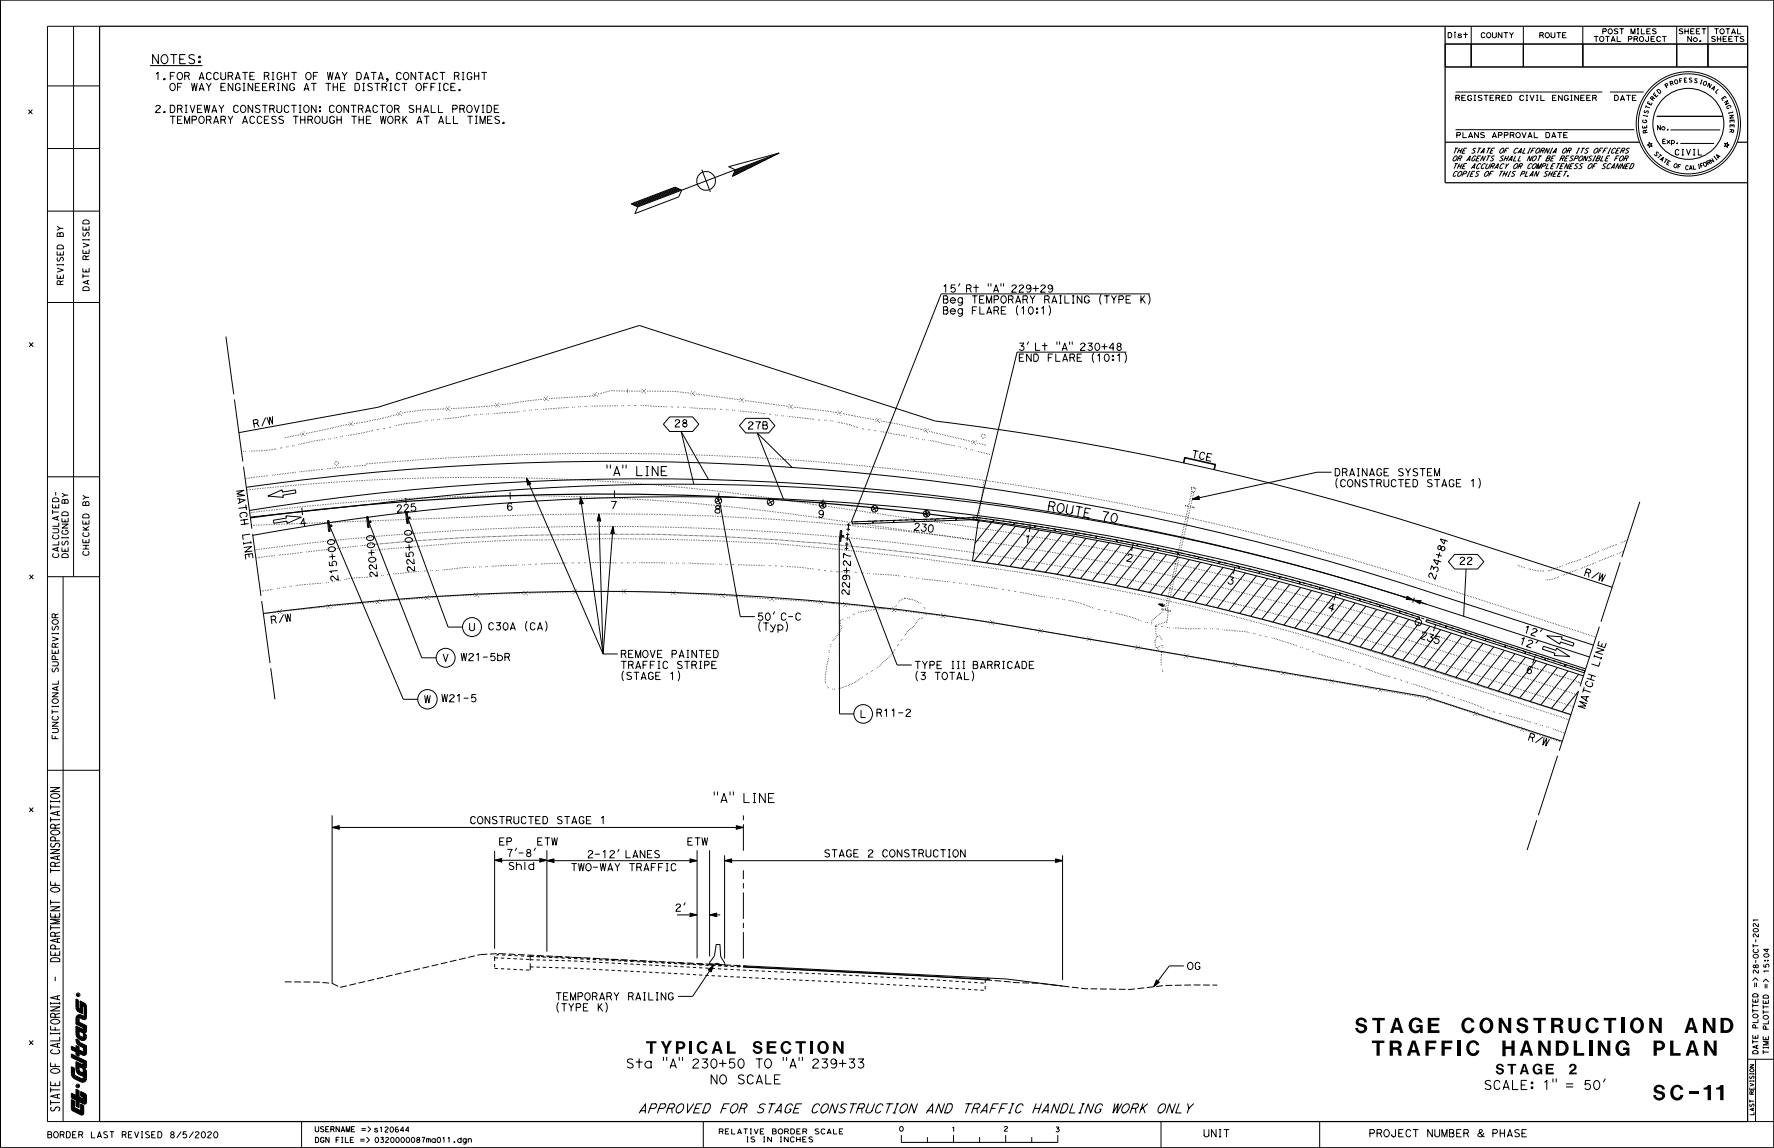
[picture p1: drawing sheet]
<svg xmlns="http://www.w3.org/2000/svg" width="432mm" height="279mm" viewBox="0 0 432 279" stroke-linecap="round" stroke-linejoin="round" font-family="sans-serif">
<defs><g id="words">
<text font-size="25.4" x="17.1" y="263.7">I</text>
<text font-size="16.3" x="135" y="238.9">::•~P~=~:::::TI::::::::::::::::::::::::::::::::::::::,</text>
<text font-size="8.7" x="65.8" y="170.2">\</text>
<text font-size="8.5" x="17" y="271.7">It</text>
<text font-size="5.4" x="281.4" y="241.5">--</text>
<g font-size="5.1">
<text x="329.8" y="251.6">STAGE</text>
<text x="355.6" y="251.6">CONSTRUCTION</text>
<text x="410" y="251.6">AND</text>
<text x="333.9" y="257.2">TRAFFIC</text>
<text x="365.6" y="257.2">HANDLING</text>
<text x="402.4" y="257.2">PLAN</text>
<text x="402.3" y="267.8">SC-11</text>
</g>
<g font-size="4.3">
<text x="353.6" y="40.9">~Z/5~1[{A~jA~~ 1g;pr~Ti~r;n1i:::w</text>
<text x="190" y="151.2">c-c</text>
<text x="157.3" y="256.7">TYPICAL</text>
<text x="183.1" y="256.7">SECTION</text>
</g>
<text font-size="4" x="18.5" y="265.8">•</text>
<g font-size="3.6">
<text x="364" y="261.7">STAGE</text>
<text x="381.9" y="261.7">2</text>
<text x="155.6" y="271.2">APPROVED FOR STAGE CONSTRUCTION AND</text>
<text x="234.8" y="271.2">TRAFFIC HANDLING WORK ONLY</text>
</g>
<text font-size="3.5" x="12.1" y="196.6">;::</text>
<text font-size="3.4" x="173" y="264.2">NO</text>
<g font-size="3.3">
<text x="173.8" y="195.5">&quot;A&quot; LINE</text>
<text x="361.4" y="265.4">SCALE:</text>
<text x="375.7" y="265.4">1&quot; =</text>
<text x="385.7" y="265.4">50'</text>
</g>
<g font-size="3.2">
<text x="36.9" y="15.6">NOTES:</text>
<text x="426.5" y="240.5">&quot;&quot;</text>
<text x="152.6" y="260.2">Sta</text>
<text x="161.3" y="260.2">&quot;A&quot; 230+50</text>
<text x="183.9" y="260.2">TO</text>
<text x="190.5" y="260.2">&quot;A&quot; 239+33</text>
<text x="179.6" y="264.2">SCALE</text>
</g>
<g font-size="3.1">
<text x="20.1" y="59.8">;:</text>
<text x="164.5" y="221.8">2'</text>
</g>
<g font-size="3">
<text x="12.6" y="172.3">2</text>
<text x="426.7" y="228.3">2</text>
</g>
<text font-size="2.9" x="359.6" y="277">&amp; PHASE</text>
<g font-size="2.7">
<text x="37.9" y="19.5">1.FOR</text>
<text x="41.3" y="22.2">OF</text>
<text x="46.5" y="22.2">WAY</text>
<text x="48.4" y="19.5">ACCURATE</text>
<text x="53.7" y="22.2">ENGINEERING</text>
<text x="64.2" y="19.5">RIGHT</text>
<text x="74" y="22.2">AT</text>
<text x="74.3" y="19.5">OF</text>
<text x="79.2" y="22.2">THE</text>
<text x="79.6" y="19.5">WAY</text>
<text x="86.3" y="22.2">DISTRICT</text>
<text x="86.7" y="19.5">DATA, CONTACT</text>
<text x="101.1" y="22.2">OFFICE.</text>
<text x="110.5" y="19.5">RIGHT</text>
<text x="37.8" y="27.4">2.DRIVEWAY</text>
<text x="56.7" y="27.4">CONSTRUCTION: CONTRACTOR</text>
<text x="99.5" y="27.4">SHALL</text>
<text x="110.1" y="27.4">PROVIDE</text>
<text x="41.4" y="30.2">TEMPORARY</text>
<text x="59" y="30.2">ACCESS</text>
<text x="71.3" y="30.2">THROUGH</text>
<text x="85.5" y="30.2">THE</text>
<text x="92.5" y="30.2">WORK</text>
<text x="101.4" y="30.2">AT</text>
<text x="106.7" y="30.2">ALL</text>
<text x="113.8" y="30.2">TIMES.</text>
<text x="229.6" y="71.2">15'</text>
<text x="236.9" y="71.2">t</text>
<text x="240.4" y="71.2">&quot;A&quot; 229+29</text>
<text x="229.5" y="73.9">Beg</text>
<text x="229.5" y="76.6">Beg</text>
<text x="236.5" y="76.6">FLARE</text>
<text x="236.6" y="73.9">TEMPORARY</text>
<text x="247.2" y="76.6">(10:1)</text>
<text x="254.2" y="73.9">RAILING</text>
<text x="267.6" y="73.9">(TYPE</text>
<text x="277.5" y="73.9">K)</text>
<text x="248" y="88">END</text>
<text x="248.1" y="85.4">3' Lt</text>
<text x="255" y="88">FLARE</text>
<text x="257.2" y="85.4">&quot;A&quot; 230+48</text>
<text x="267" y="88">10:1)</text>
<text x="324.9" y="116.1">DRAINAGE</text>
<text x="325.1" y="118.6">(CONSTRUCTED</text>
<text x="340.3" y="116.1">SYSTEM</text>
<text x="347.3" y="118.6">STAGE</text>
<text x="184.5" y="151.2">50'</text>
<text x="184.6" y="153.4">(Typ)</text>
<text x="151.1" y="160.2">REMOVE</text>
<text x="163.4" y="160.2">PAINTED</text>
<text x="151.2" y="162.9">TRAFFIC</text>
<text x="151.3" y="165.5">(STAGE</text>
<text x="163.1" y="165.5">1)</text>
<text x="164.8" y="162.9">STRIPE</text>
<text x="222.7" y="162.9">TYPE</text>
<text x="222.9" y="165.5">(3</text>
<text x="227.5" y="165.5">TOTAL)</text>
<text x="231.5" y="162.9">III BARRICADE</text>
<text x="103.3" y="170.9">W W21-5</text>
<text x="204.3" y="174.7">~R11-2</text>
<text x="114.5" y="200.7">CONSTRUCT</text>
<text x="132" y="200.7">D STAGE</text>
<text x="146.3" y="200.7">1</text>
<text x="12.1" y="205">a..</text>
<text x="121.5" y="206">EP</text>
<text x="123.5" y="208.5">7'-8'</text>
<text x="130.7" y="206">ETW</text>
<text x="143.1" y="208.9">2-12' LANES</text>
<text x="167.3" y="206">ETW</text>
<text x="200.7" y="208.8">STAGE</text>
<text x="211.3" y="208.8">2</text>
<text x="214.7" y="208.8">CONSTRUCTION</text>
<text x="123.8" y="211.9">Shld</text>
<text x="139.1" y="212.2">TWO-WAY</text>
<text x="153.1" y="212.2">TRAFFIC</text>
<text x="12.2" y="223.5">w</text>
<text x="12.2" y="231.3">a..</text>
<text x="288.9" y="236.2">OG</text>
<text x="135.4" y="246.2">(TYPE</text>
<text x="145.5" y="246.2">K)</text>
<text x="12.2" y="264.5">w</text>
<text x="11.6" y="277.1">BORDER</text>
<text x="22.2" y="277.1">LAST</text>
<text x="29.7" y="277.1">REVISED</text>
<text x="41.5" y="277.1">8/5/2020</text>
<text x="292.9" y="277">UNIT</text>
<text x="333.3" y="277">PROJECT</text>
<text x="347.4" y="277">NUMBER</text>
</g>
<text font-size="2.6" x="12.2" y="232.8">w</text>
<g font-size="2.5">
<text x="12.2" y="201.8">c:::</text>
<text x="12.2" y="211.1">c:::</text>
<text x="12.2" y="228.2">c:::</text>
<text x="12.2" y="247.9">c:::</text>
</g>
<g font-size="2.4">
<text x="352.4" y="9.3">Dist</text>
<text x="360.4" y="9.3">COUNTY</text>
<text x="374.7" y="9.3">ROUTE</text>
<text x="387.9" y="10.2">TOTAL PROJECT</text>
<text x="390" y="8.4">POST MILES</text>
<text x="354.3" y="24.6">REGISTERED</text>
<text x="369.8" y="24.6">CIVIL ENGINEER</text>
<text x="354.5" y="33.7">PLANS APPROVAL</text>
<text x="376.2" y="33.7">DATE</text>
<text x="429.4" y="234.6">..</text>
<text x="76.7" y="275.7">USERNAME =&gt;s120644</text>
<text x="76.7" y="278.3">DGN FILE =&gt; 0320000087mo011 .dgn</text>
</g>
<g font-size="2.3">
<text x="12.7" y="122.4">Om</text>
<text x="20.1" y="123.2">m</text>
<text x="426.5" y="244.3">Ww</text>
<text x="426.5" y="248.1">Oo</text>
<text x="426.5" y="253.1">Ww</text>
<text x="175.1" y="276.2">R[LATIV[</text>
<text x="181.7" y="278.2">IS</text>
<text x="185.8" y="278.2">IN INCH~S</text>
<text x="188" y="276.2">BORD[R</text>
<text x="198.4" y="276.2">SCAL[</text>
</g>
<g font-size="2.2">
<text x="13.9" y="66.5">&gt;</text>
<text x="12.7" y="156.4">&gt;</text>
</g>
<g font-size="2.1">
<text x="20.1" y="56.1">w</text>
<text x="13.9" y="62.2">w</text>
<text x="20.1" y="61.8">w</text>
<text x="13.9" y="67.9">w</text>
<text x="20.1" y="69.3">&lt;t</text>
<text x="20.1" y="66.3">w</text>
<text x="12.7" y="123.8">w</text>
<text x="12.7" y="127">&lt;tw</text>
<text x="20.1" y="127.7">w</text>
<text x="12.7" y="134.4">&lt;tw</text>
<text x="20.1" y="132.2">w</text>
<text x="12.7" y="168.2">&lt;t</text>
</g>
<g font-size="2">
<text x="13.9" y="56.4">&gt;-</text>
<text x="13.9" y="57.6">m</text>
<text x="13.5" y="121.6">' &gt;-</text>
<text x="20.1" y="121.8">&gt;-</text>
<text x="180.8" y="226.1">I</text>
<text x="426.7" y="233.2">oo</text>
<text x="426.7" y="231.8">u.,.</text>
<text x="429.1" y="246.9">&gt;­</text>
</g>
<g font-size="1.9">
<text x="12.8" y="128.2">_jz</text>
<text x="20.1" y="130.7">u</text>
<text x="20.1" y="135.3">u</text>
<text x="12.7" y="169.7">z</text>
<text x="12.7" y="176.9">z</text>
</g>
<g font-size="1.8">
<text x="20.1" y="67.8">f-</text>
<text x="12.7" y="125.4">f-o</text>
<text x="12.7" y="131.4">u-</text>
<text x="12.7" y="135.9">uo</text>
<text x="12.1" y="200.3">I-</text>
<text x="12.1" y="212.7">I-</text>
<text x="12.1" y="220.5">I-</text>
<text x="12.1" y="226.6">I-</text>
<text x="12.2" y="234.3">Cl</text>
<text x="426.5" y="245.5">f- f-</text>
<text x="12.1" y="266.1">I-</text>
<text x="12.1" y="269.2">I-</text>
</g>
<g font-size="1.7">
<text x="7.1" y="84.6">X</text>
<text x="218.9" y="275.6">0</text>
</g>
<g font-size="1.6">
<text x="353.8" y="37.4">TH£ STAT£ OF CALIFORNIA</text>
<text x="380.3" y="37.4">OR ITS OFFICERS</text>
<text x="351.6" y="43.4">.__co_P_1£_s_o_F_m_1_s_P_u_N_s_H£_£_T.___________</text>
<text x="20.1" y="63.3">Ct'.</text>
<text x="13.9" y="69.4">Ct'.</text>
<text x="12.8" y="130">::J 0</text>
<text x="7.2" y="141.1">X</text>
<text x="12.7" y="162.2">::J</text>
<text x="12.7" y="178.4">::J</text>
<text x="7.1" y="197.8">X</text>
<text x="12.2" y="215.8">LL.</text>
<text x="427.3" y="234.6">'</text>
<text x="12.1" y="250.9">LL.</text>
<text x="7.1" y="254.6">X</text>
<text x="12.1" y="259.9">LL.</text>
</g>
<g font-size="1.5">
<text x="15.1" y="132.7">l/l</text>
<text x="12.7" y="150.5">'Jc:</text>
<text x="12.7" y="157.7">'Jc:</text>
<text x="12.7" y="158.9">_u</text>
<text x="427" y="240.5">II</text>
<text x="429.5" y="240.5">11</text>
<text x="426.5" y="246.9">f-</text>
<text x="429.1" y="256.8">f-</text>
</g>
<g font-size="1.4">
<text x="6.9" y="27.8">X</text>
<text x="20.1" y="57.6">Ul</text>
<text x="426.5" y="243">Cle,</text>
<text x="426.5" y="250.3">a_</text>
<text x="429.1" y="250.3">a_</text>
</g>
<g font-size="1.3">
<text x="20.1" y="129.1">cL</text>
<text x="12.6" y="179.9">LL</text>
<text x="426.7" y="230.8">f-</text>
</g>
<g font-size="1.2">
<text x="426.7" y="225.7">N</text>
<text x="426.7" y="237.3">N</text>
</g>
<text font-size="1.1" x="12.6" y="163.5">V)</text>
<text font-size="1" x="18.6" y="242.5">@</text>
</g></defs>
<path d="M69.3 239h7.9l3.6 .3M80.8 239.3l2 1M117 232.3l4.5-.2M121.5 232.1l59.4 3M129.1 236.1v-3.6M239.8 238.5l6.7 .6 6.4 .2 5.7 .7M258.6 240a88.1 88.1 0 0 0 25-.2h12.7M82.8 240.3l34.2-8" fill="none" stroke="#000" stroke-width=".24" stroke-dasharray="1.7 .6" stroke-linecap="butt"/>
<path d="M120.4 235.7l8.7 .4M120.4 233.1v2.6M120.4 232.7v.4M120.4 233.1l8.7 .4M121.5 232.1l-1.1 .6M129.1 232.8l51.8 2.6M129.1 232.7l2.6 .1M129.1 232.8l-8.1-.4M129.1 235.3l10.5 .3 87.2 4.6 13 .9M129.1 233.6l10.6 .3 87.2 4.5 12.9 .9" fill="none" stroke="#000" stroke-width=".24" stroke-dasharray=".8 .7" stroke-linecap="butt"/>
<g fill="none" stroke="#000" stroke-width=".24" stroke-dasharray=".1 .3 .1 .3 .1 .3 .1 .3" stroke-linecap="butt">
<path d="M108.5 99.5l-5.1 .2-5.7 .9M109.5 99l-.9 1M109.6 100l-1.1-1M120.4 98.7l-10.7 .7M121.4 98.1l-.8 1.1M121.6 99.1l-1.1-.9M127.9 100h-.5M129.4 99.8h-.5M130.9 99.7h-.5M132.3 97.2l-10.7 1.3M133.3 96.5l-.8 1.1M133.5 97.5l-1.1-.9"/>
<path d="M138.3 99.2l-6.4 .4M139.8 99.1h-.5M141.3 99h-.5M142.8 98.9h-.5M144.3 96.3l-10.8 .7M145.2 95.5l-.7 1.2M145.5 96.5l-1.3-.7M150.3 98.7l-6.5 .2M151.8 98.7h-.5M152.7 95.1h-.3M152.8 94.6l-.1 1M153.3 98.7h-.5"/>
<path d="M154.8 98.7h-.5M156.1 95.2l-7.5-.1-3.2 .9M157.2 94.7l-1 1M157.2 95.7l-1-1M162.3 99l-6.5-.3M163.8 99.1l-.5-.1M165.3 99.1h-.5M166.8 99.2l-.5-.1M168.1 95.7l-3.9-.4-6.9-.1M169.1 96.3l-.9-1.1M169.2 95.3l-1.1 .9M174.3 99.6l-6.5-.4"/>
<path d="M175.8 99.6h-.5M177.3 99.8l-.5-.1M178.8 99.9l-.5-.1M179.9 97.3l-10.7-1.4M181 97.9l-.9-1.1M181.1 96.9l-1.1 .9M191.8 98.9l-10.7-1.5M192.9 99.5l-.9-1.1M193 98.5l-1.1 .9M59.7 109.8l-.4 .1M65.2 115.8l-5.5 .7M67.2 109.2l-2.6 .4-3.9 .2"/>
<path d="M68.7 109l-.5 .1M70.2 108.7l-.5 .1M71.6 108.4l-.4 .1M71.9 114.9l-5.9 .8M73.1 105.8l-3.9 .8M74.1 105.1l-.8 1.2M74.3 106.1l-1.2-.8M78.6 114.2l-5.9 .7M79 107l-2.3 .3-4.1 .9M80.5 106.8h-.5M81.9 106.5l-.4 .1M82.1 112.3a.5 .5 0 0 0-.7 .5 .5 .5 0 0 0 .7 .5 .5 .5 0 0 0 .2-.8l-.2-.2"/>
<path d="M83.4 106.1l-.5 .1M84.8 103.3l-10.5 2.2M85.4 113.5l-6 .6M85.8 102.7l-.8 1.1M86 103.6l-1.1-.8M89.1 112.9a653.6 653.6 0 0 1 150.4 4M89.1 113.2l-3 .3M90.8 104.8l-6.4 1.2M92.2 104.5l-.4 .1M93.7 104.3l-.5 .1M95.2 103.9l-.5 .1M96.6 100.9l-7.8 1.8-2.8 .4"/>
<path d="M97.5 100.1l-.7 1.2M97.8 101.1l-1.3-.7M102.5 102.6l-6.4 1M104 102.4h-.5M105.5 102.2h-.5M107 102l-.5 .1M114.4 101.1l-6.4 .9M115.9 100.9l-.5 .1M117.4 100.8l-.5 .1M118.9 100.8h-.5M126.4 100.2l-6.5 .5M186.2 100.7l-6.4-.7"/>
<path d="M187.7 100.9l-.5-.1M189.2 101.1l-.5-.1M190.7 101.2h-.5M198.1 102.1l-6.4-.8M199.6 102.2h-.5M201.1 102.3h-.5M202.6 102.5l-.5-.1M203.7 100.4l-10.7-1.4M204.7 101.1l-.8-1.2M204.9 100.1l-1.2 .8M206.8 103.3l-3.2-.6M207.3 101.1l-2.4-.5"/>
<path d="M208.8 104.1l-2-.8M210.3 104.4l-.5-.1M211.8 104.6h-.5M213.1 102.2l-5.8-1.1M213.3 104.9l-.5-.1M214.1 102.9l-.8-1.2M214.3 101.9l-1.2 .8M220.6 106.1l-6.3-1.1M222.1 106.5l-.5-.1M223.6 106.8l-.5-.1M224.8 104.6l-10.5-2.2M225 107.1l-.4-.1"/>
<path d="M225.8 105.4l-.8-1.2M226 104.4l-1.2 .8M232.4 108.5l-6.4-1.3M233.9 108.8l-.5-.1M235.3 109.1l-.5-.1M236.5 107.5l-10.5-2.6M236.8 109.5l-.5-.1M237.4 108.2l-.7-1.2M237.7 107.3l-1.2 .7M239.5 116.9a653.6 653.6 0 0 1 108.8 25.2M239.6 105.8a.5 .5 0 0 0-.7 .2 .5 .5 0 0 0 .4 .7 .5 .5 0 0 0 .5-.7l-.2-.2M240 108.4l-2.4-.6"/>
<path d="M240.9 110.6l-3.2-.8M290 118.6l1.1 .2M290.1 119.7l-.1-1.1M290.1 119.7l-.8 3.4M290.6 119.8l-.8 3.5M290.6 119.8l-.5-.1M291.1 118.8l-.5 1M60.8 124.8a508.1 508.1 0 0 1 136.5 1M61.2 127.9l61.9-2.4M62 133.8a635.5 635.5 0 0 1 142.4-3.1M66.9 135.2l-4.6 .6M73.6 134.5l-6 .6"/>
<path d="M80.3 133.7l-6 .7M87 132.9l-6 .7M90.6 133.9l1.2-.1M90.7 132.5h.2M90.7 132.5l-3 .3M91 132.5h.2M91.3 132.5h.2M91.6 132.5l.2-.1M91.9 132.4h.2M91.9 133.8l2.4-.2M92.2 132.4h.2M92.5 132.4h.2"/>
<path d="M92.8 132.3h.1M93.1 132.3h.1M93.4 132.3h.1M93.7 132.3l.1-.1M94 132.2h.1M94.3 132.2h.1M94.3 139.9l.5-.1M94.4 133.6l2.4-.2M94.6 132.2h.1M94.9 132.2l.1-.1M95.2 132.1h.1M95.5 132.1h.1"/>
<path d="M95.8 132.1h.1M95.8 139.7l6.5-.6M96.1 132h.1M96.4 132h.1M96.7 132h.1M97 132h.1M97 133.4l2.4-.2M97.3 131.9h.1M97.6 131.9h.1M97.9 131.9h.1M98.2 131.9l.1-.1M98.5 131.8h.1"/>
<path d="M98.8 131.8h.1M99.1 131.8h.1M99.4 131.8l.1-.1M99.5 133.2l2.4-.2M99.7 131.7h.1M100 131.7h.1M100.3 131.7h.1M100.6 131.7h.1M100.9 131.6h.1M101.2 131.6h.1M101.5 131.6h.1M101.8 131.6h.1"/>
<path d="M102.1 131.6h.1M102.1 133l2.4-.2M102.4 131.5h.1M102.7 131.5h.1M103 131.5h.1M103.3 131.5h.1M103.3 139l.5-.1M103.6 131.5h.1M103.9 131.4h.1M104.2 131.4h.1M104.4 131.4h.2M104.6 132.8l2.4-.2"/>
<path d="M104.7 131.4h.2M104.8 138.9h.5M105 131.4h.2M105.3 131.3h.2M105.6 131.3h.2M105.9 131.3h.2M106.2 131.3h.2M106.3 138.8h.5M106.5 131.3h.2M106.8 131.3l.2-.1M107.1 131.2h.2M107.1 132.5l2.4-.1"/>
<path d="M107.4 131.2h.2M107.7 131.2h.2M107.8 138.7l6.4-.6M108 131.2h.2M108.3 131.1h.2M108.6 131.1h.2M108.9 131.1h.2M109.2 131.1h.2M109.5 131.1h.2M109.7 132.3l2.4-.2M109.8 131h.2M110.1 131h.2"/>
<path d="M110.4 131h.2M110.7 131h.2M111 131h.2M111.3 131l.2-.1M111.6 130.9h.2M111.9 130.9h.2M112.2 130.9h.2M112.2 132.1l2.4-.1M112.5 130.9h.2M112.8 130.9h.2M113.1 130.9l.2-.1M113.4 130.8h.2"/>
<path d="M113.7 130.8h.2M114 130.8h.2M114.3 130.8h.2M114.6 130.8h.2M114.8 132l2.4-.1M114.9 130.8h.2M115.2 138.1l.5-.1M115.2 130.8h.2M115.5 130.8h.2M115.8 130.8l.2-.1M116.1 130.7h.2M116.4 130.7h.2"/>
<path d="M116.7 138h.5M116.7 130.7h.2M117 130.7h.2M117.3 130.7h.2M117.3 131.8l2.4-.1M117.6 130.7h.2M117.9 130.7h.2M118.2 137.9h.5M118.2 130.7h.2M118.5 130.7l.2-.1M118.8 130.6h.2M119.1 130.6h.2"/>
<path d="M119.4 130.6h.2M119.7 137.8l6.5-.3M119.7 130.6h.2M119.9 131.7l2.4-.1M120 130.6h.2M120.3 130.6h.2M120.6 130.6h.2M120.9 130.6h.2M121.2 130.5h.2M121.5 130.5h.2M121.8 130.5h.2M122.1 130.5h.2"/>
<path d="M122.4 131.6l2.4-.1M122.4 130.5h.2M122.7 130.5h.2M123 130.5h.2M123.1 125.5a638.6 638.6 0 0 1 114.3 6M123.3 130.5h.2M123.6 130.5h.2M123.9 130.5l.2-.1M124.2 130.4h.2M124.5 130.4h.2M124.8 130.4h.2M125 131.4h2.3"/>
<path d="M125.1 130.4h.2M125.4 130.4h.2M125.7 130.4h.2M126 130.4h.2M126.3 130.4h.2M126.6 130.3h.2M126.9 130.3h.2M127.2 137.5h.5M127.2 130.3h.2M127.5 131.4h2.4M127.5 130.3h.2M127.8 130.3h.2"/>
<path d="M128.1 130.3h.2M128.4 130.3h.2M128.7 137.4h.5M128.7 130.3h.2M129 130.3h.2M129.3 130.3h.2M129.6 130.3h.2M129.9 130.3h.2M130.1 131.4h2.4M130.2 137.3h.5M130.2 130.3l.2-.1M130.5 130.2h.2"/>
<path d="M130.8 130.2h.2M131.1 130.2h.2M131.4 130.2h.2M131.7 137.2l6.5-.2M131.7 130.2h.2M132 130.2h.2M132.3 130.2h.2M132.6 131.4h2.4M132.6 130.2h.2M132.9 130.2h.2M133.2 130.2h.2M133.5 130.2h.2"/>
<path d="M133.8 130.2h.2M134.1 130.2h.2M134.4 130.2h.2M134.7 130.2h.2M135 130.2h.2M135.1 131.4h2.4M135.3 130.2h.2M135.6 130.2h.2M135.9 130.2l.2-.1M136.2 130.1h.2M136.5 130.1h.2M136.8 130.1h.2"/>
<path d="M137.1 130.1h.2M137.4 130.1h.2M137.7 131.4l2.4-.1M137.7 130.1h.2M138 130.1h.2M138.3 130.1h.2M138.6 130.1h.2M138.9 130.1h.2M139.2 137h.5M139.2 130.1h.2M139.5 130.1h.2M139.8 130.1h.2"/>
<path d="M140.1 130.1h.2M140.2 131.3l2.4-.1M140.4 130.1h.2M140.7 137h.5M140.7 130.1h.2M141 130.1h.2M141.3 130.1l.2-.1M141.6 130h.2M141.9 130h.2M142.2 137h.5M142.2 130h.2M142.5 130h.2"/>
<path d="M142.8 131.2h2.4M142.8 130h.2M143.1 130h.2M143.4 130h.2M143.7 136.9l6.5 .1M143.7 130h.2M144 130h.2M144.3 130h.2M144.6 130h.2M144.9 130h.2M145.2 130h.2M145.3 131.1h2.4"/>
<path d="M145.5 130h.2M145.8 130h.2M146.1 130h.2M146.4 130h.2M146.7 130h.2M147 130h.2M147.3 130h.2M147.6 130h.2M147.9 131.1h2.4M147.9 130h.2M148.2 130h.2M148.5 130h.2"/>
<path d="M148.8 130h.2M149.1 130h.2M149.4 130h.2M149.7 130h.2M150 130h.2M150.3 130h.2M150.4 131.1h2.4M150.6 130h.2M150.9 130h.2M151.2 137h.5M151.2 130h.2M151.5 130h.2"/>
<path d="M151.8 130h.2M152.1 130h.2M152.4 130h.2M152.7 137h.5M152.7 130h.2M153 131.1l2.4 .1M153 130h.2M153.3 130h.2M153.6 130h.2M153.9 130h.2M154.2 137h.5M154.2 130h.2"/>
<path d="M154.5 130h.2M154.8 130h.2M155.1 130h.2M155.4 130h.2M155.5 131.2h2.4M155.7 137h6.5M155.7 130h.2M156 130h.2M156.3 130h.2M156.6 130h.2M156.9 130h.2M157.2 130h.2"/>
<path d="M157.5 130h.2M157.8 130h.2M158.1 131.2h2.4M158.1 130h.2M158.4 130h.2M158.7 130h.2M159 130h.2M159.3 130h.2M159.6 130h.2M159.9 130.1h.2M160.2 130.1h.2M160.5 130.1h.2"/>
<path d="M160.6 131.2l2.4 .1M160.8 130.1h.2M161.1 130.1h.2M161.4 130.1h.2M161.7 130.1h.2M162 130.1h.2M162.3 130.1h.2M162.6 130.1h.1M162.9 130.2h.1M163.2 137l.5 .1M163.2 131.3l2.4 .1M163.2 130.2h.1"/>
<path d="M163.5 130.2h.1M163.8 130.2h.1M164.1 130.2h.1M164.4 130.2h.1M164.7 137.1h.5M164.7 130.2h.1M165 130.2h.1M165.3 130.2h.1M165.6 130.2h.1M165.7 131.4h2.4M165.9 130.3h.1M166.2 137.1h.5"/>
<path d="M166.2 130.3h.1M166.5 130.3h.1M166.8 130.3h.1M167.1 130.3h.1M167.4 130.3h.1M167.7 137.1l6.5 .2M167.7 130.3h.1M168 130.3h.1M168.3 131.4l2.4 .1M168.3 130.3h.1M168.6 130.3h.1M168.9 130.4h.1"/>
<path d="M169.2 130.4h.1M169.5 130.4h.1M169.8 130.4h.1M170.1 130.4h.1M170.4 130.4h.1M170.7 130.4h.1M170.8 131.5l2.4 .1M171 130.4h.1M171.3 130.4h.1M171.6 130.4h.1M171.9 130.5h.1M172.2 130.5h.1"/>
<path d="M172.5 130.5h.1M172.8 130.5h.1M173.1 130.5h.1M173.4 131.6l2.4 .1M173.4 130.5h.1M173.7 130.5h.1M174 130.5h.1M174.3 130.5h.1M174.6 130.5h.1M174.9 130.6h.1M175.2 137.3h.5M175.2 130.6h.1"/>
<path d="M175.5 130.6h.1M175.8 130.6h.1M175.9 131.7l2.4 .1M176.1 130.6h.1M176.4 130.6h.1M176.6 137.4h.5M176.7 130.6l.1 .1M177 130.7h.1M177.3 130.7h.1M177.6 130.7h.1M177.9 130.7h.1M178.1 137.4h.6"/>
<path d="M178.2 130.7h.1M178.5 131.8l2.4 .1M178.5 130.8h.1M178.8 130.8h.1M179.1 130.8h.1M179.4 130.8h.1M179.6 137.4l6.5 .2M179.7 130.8h.1M180 130.8h.1M180.3 130.9h.1M180.6 130.9h.1M180.9 130.9h.1"/>
<path d="M181 131.9l2.4 .1M181.2 130.9h.1M181.5 130.9h.1M181.8 130.9l.1 .1M182.1 131h.1M182.4 131h.1M182.7 131h.1M183 131h.1M183.3 131h.1M183.6 131l.1 .1M183.6 132.1l2.4 .1M183.9 131.1h.1"/>
<path d="M184.2 131.1h.1M184.5 131.1h.1M184.8 131.1h.1M185.1 131.1h.1M185.4 131.2h.1M185.7 131.2h.1M186 131.2h.1M186.1 132.2l2.4 .1M186.3 131.2h.1M186.6 131.2h.1M186.9 131.2l.1 .1M187.1 137.7h.5"/>
<path d="M187.1 131.3h.2M187.4 131.3h.2M187.7 131.3h.2M188 131.3h.2M188.3 131.3h.2M188.6 137.7h.5M188.6 131.3l.2 .1M188.6 132.3l2.4 .2M188.9 131.4h.2M189.2 131.4h.2M189.5 131.4h.2M189.8 131.4h.2"/>
<path d="M190.1 137.8h.5M190.1 131.4l.2 .1M190.4 131.5h.2M190.7 131.5h.2M191 131.5h.2M191.2 132.5l2.4 .2M191.3 131.5l.2 .1M191.6 137.9l6.5 .6M191.6 131.6h.2M191.9 131.6h.2M192.2 131.6h.2M192.5 131.6l.2 .1"/>
<path d="M192.8 131.7h.2M193.1 131.7h.2M193.4 131.7h.2M193.7 131.7l.2 .1M193.7 132.8l2.4 .2M194 131.8h.2M194.3 131.8h.2M194.6 131.8h.2M194.9 131.9h.2M195.2 131.9h.2M195.5 131.9h.2M195.8 131.9h.2"/>
<path d="M196.1 132h.2M196.3 133l2.4 .2M196.4 132h.2M196.7 132h.2M197 132h.2M197.3 132h.2M197.6 132h.2M197.8 122.7a512.5 512.5 0 0 0-137.8-3.4M197.9 132.1h.2M198.2 132.1h.2M198.5 132.1h.2M198.8 133.2l2.4 .2"/>
<path d="M198.8 132.1h.2M199.1 138.6l.5 .1M199.1 132.1h.2M199.4 132.1l.2 .1M199.7 132.2h.2M200 132.2h.2M200.3 132.2h.2M200.6 138.8l.5 .1M200.6 132.3h.2M200.9 132.3h.2M201.2 132.3h.2M201.3 133.4l2.4 .3"/>
<path d="M201.5 132.3l.2 .1M201.8 132.4h.2M202.1 139h.5M202.1 132.4h.2M202.4 132.4l.2 .1M202.7 132.5h.2M203 132.5h.2M203.3 132.5h.2M203.6 139.1l.3 .1M203.6 132.6h.1M203.9 133.7l2.4 .2M203.9 132.6h.1"/>
<path d="M203.9 139.2h3.2M204.2 132.6h.1M204.5 132.7h.1M204.8 130.7a635.3 635.3 0 0 1 138 28.3M204.8 132.7h.1M205.1 132.7h.1M205.4 132.7l.1 .1M205.7 132.8h.1M206 132.8h.1M206.3 132.8l.1 .1M206.4 133.9l2.4 .3M206.6 132.9h.1"/>
<path d="M206.9 132.9h.1M207.2 132.9h.1M207.5 133h.1M207.8 133h.1M208.1 133h.1M208.1 139.3h.5M208.4 133.1h.1M208.7 133.1h.1M208.9 134.2l2.4 .3M209 133.1h.1M209.3 133.1l.1 .1M209.6 133.2h.1"/>
<path d="M209.6 139.4h.5M209.9 133.2h.1M210.1 133.2l.2 .1M210.4 133.3h.2M210.7 133.3h.2M211 133.3h.2M211.1 139.5l.5 .1M211.3 133.4h.2M211.5 134.5l2.4 .3M211.6 133.4h.2M211.9 133.4h.2M212.2 133.4l.2 .1"/>
<path d="M212.5 133.5h.2M212.6 139.7l6.5 .5M212.8 133.5h.2M213.1 133.5l.2 .1M213.4 133.6h.2M213.7 133.6h.2M214 134.8l2.4 .3M214 133.6l.2 .1M214.3 133.7h.2M214.6 133.7h.2M214.9 133.8h.2M215.2 133.8h.2"/>
<path d="M215.5 133.8h.2M215.8 133.9h.2M216.1 133.9h.2M216.4 133.9h.2M216.5 135.1l2.4 .2M216.7 134h.2M217 134h.2M217.3 134h.2M217.6 134.1h.2M217.9 134.1h.2M218.2 134.1h.2M218.5 134.2h.2"/>
<path d="M218.8 134.2h.2M219.1 135.4l2.4 .2M219.1 134.2h.2M219.4 134.3h.1M219.7 134.3h.1M220 134.3h.1M220.3 134.4h.1M220.6 134.4h.1M220.9 134.4l.1 .1M221.2 134.5h.1M221.5 134.5h.1M221.6 135.6l2.4 .3"/>
<path d="M221.8 134.5l.1 .1M222.1 134.6h.1M222.4 134.6h.1M222.7 134.6l.1 .1M223 134.7h.1M223.3 134.7h.1M223.6 134.7l.1 .1M223.9 134.8h.1M224.1 135.9l2.4 .4M224.2 134.8h.1M224.5 134.8l.1 .1M224.8 134.9h.1"/>
<path d="M225.1 134.9h.1M225.3 134.9l.2 .1M225.6 135h.2M225.9 135h.2M226.2 135.1h.2M226.5 135.1h.2M226.7 136.3l2.3 .3M226.8 135.1l.2 .1M227.1 135.2h.2M227.4 135.2h.2M227.7 135.3h.2M228 135.3h.2"/>
<path d="M228.3 135.3l.2 .1M228.6 135.4h.2M228.9 135.4h.2M229.2 136.6l2.4 .3M229.2 135.5h.2M229.5 135.5h.2M229.8 135.5l.2 .1M230.1 135.6h.2M230.4 135.6h.2M230.7 135.7h.2M231 135.7h.2M231.3 135.7l.2 .1"/>
<path d="M231.6 135.8h.1M231.7 137l2.4 .3M231.9 135.8h.1M232.2 135.9h.1M232.5 135.9h.1M232.8 135.9l.1 .1M233.1 136h.1M233.4 136h.1M233.7 136.1h.1M234 136.1h.1M234.2 137.3l2.4 .3M234.3 136.1l.1 .1"/>
<path d="M234.6 136.2h.1M234.9 136.2h.1M235.2 136.3h.1M235.5 136.3h.1M235.8 136.3l.1 .1M236 136.4h.2M236.3 136.4h.2M236.6 136.5h.2M236.8 137.7l2.4 .3M236.9 136.5h.2M237.2 136.5l.2 .1M237.4 131.5l-40.1-5.7"/>
<path d="M237.4 131.5a638.3 638.3 0 0 1 106.3 24.6M237.5 136.6h.2M237.8 136.6h.2M237.9 128.5l-40.1-5.8M237.9 128.5a641.3 641.3 0 0 1 106.8 24.7M238.1 126.7l1.4-9.8M238.1 136.7h.2M238.4 136.7h.2M238.7 136.7l.2 .1M239 136.8h.2M239.3 138l2.4 .3M239.3 136.8l.2 .1"/>
<path d="M239.6 136.9h.2M239.9 136.9h.2M240.2 137h.2M240.5 137h.2M240.8 137.1h.2M241.1 137.1h.2M241.4 137.1l.1 .1M241.7 137.2h.1M241.8 138.3l2.4 .4M242 137.2l.1 .1M242.3 137.3h.1M242.6 137.3l.1 .1"/>
<path d="M242.9 137.4h.1M243.2 137.4h.1M243.5 137.5h.1M243.8 137.5h.1M244.1 137.5l.1 .1M244.3 138.7l2.4 .4M244.4 137.6h.1M244.7 137.6l.1 .1M244.9 137.7h.2M245.2 137.7h.2M245.5 137.8h.2M245.8 137.8h.2"/>
<path d="M246.1 137.9h.2M246.4 137.9h.2M246.7 138h.2M246.9 139.1l2.3 .4M247 138h.2M247.3 138l.2 .1M247.6 138.1h.2M247.9 138.1l.2 .1M248.2 138.2h.2M248.5 138.2h.2M248.8 138.3h.2M249.1 138.3h.2"/>
<path d="M249.4 139.5l2.4 .3M249.4 138.4h.2M249.7 138.4h.2M250 138.4l.1 .1M250.3 138.5h.1M250.6 138.5l.1 .1M250.9 138.6h.1M251.2 138.6h.1M251.5 138.7h.1M251.8 138.7h.1M251.9 139.9l2.4 .3M252.1 138.8h.1"/>
<path d="M252.4 138.8l.1 .1M252.7 138.9h.1M252.9 138.9l.2 .1M253.2 139h.2M253.5 139l.2 .1M253.8 139.1h.2M254.1 139.1l.2 .1M254.4 139.2h.2M254.7 139.3h.2M255 139.3h.2M255.3 139.4h.2M255.6 139.4h.2"/>
<path d="M255.9 139.5h.2M256.2 139.5h.1M256.5 139.6h.1M256.8 139.6l.1 .1M257.1 139.7h.1M257.4 139.7l.1 .1M257.7 139.8h.1M258 139.8l.1 .1M258.3 139.9h.1M258.6 139.9l.1 .1M258.9 140h.1M288.5 123.2l2.1 .4"/>
<path d="M288.6 123l2.1 .5M288.6 123l-.1 .2M290.7 123.5l-.1 .1M371.1 138.2l-1.9-.7M375.8 139l-1.7-.1-2.3-.5M380.3 137.7l-2.6 1-1.2 .2M383.9 138.7l-3.7 1.4M384.8 136.1l-3.8 1.3M388.3 137l-3.7 1.4M389.1 134.2l-3.6 1.7M392.7 135.1l-3.7 1.5M393.6 132.5l-3.7 1.5"/>
<path d="M395.3 134.1l-1.9 .8M396.1 131.5l-1.8 .7M63.4 143.9l3.2-.5M67.5 148.9l-3.4 .4M67.6 143.2h.5M68.6 148.3l-.9 1.1M68.7 149.3l-1.1-.9M69 143l.5-.1M70.5 142.7l.5-.1M72 142.5l6.5-.6M79.5 147.7l-10.8 1.1M79.5 141.8l.5-.1"/>
<path d="M80.5 147l-.9 1.1M80.6 148l-1.1-.9M80.9 141.6l.5-.1M82.4 141.3l.5-.1M83.9 141l2.2-.3 4.2-.3M91.3 140.3l.5-.1M91.4 146.5l-10.8 1M92.4 145.9l-.9 1.1M92.5 146.9l-1-.9M92.8 140.1l.5-.1M103.3 145.5l-10.7 .9M104.4 144.9l-.9 1.1"/>
<path d="M104.5 145.9l-1.1-.9M115.3 144.8l-10.8 .6M116.4 144.3l-.9 1M116.4 145.3l-1-1M127.3 144.4l-10.8 .4M128.4 143.9l-1 1M128.4 144.9l-1-1M139.3 144.1l-10.8 .3M140.4 143.5l-1 1.1M140.4 144.5l-1-.9M151.3 144h-10.8M152.4 143.5l-1 1"/>
<path d="M152.4 144.5l-1-1M163.3 144.2l-10.8-.2M164.4 144.8l-1-1.1M164.4 143.8l-1 .9M175.3 144.9l-10.8-.6M176.3 145.5l-.9-1.1M176.4 144.5l-1.1 .9M187.2 145.7l-10.7-.7M188.3 146.3l-1-1.1M188.3 145.3l-1 .9M199.2 146.5l-10.8-.7M200.2 147.1l-.9-1.1"/>
<path d="M200.3 146.1l-1.1 .9M201.8 158.8l.1-.5M202.1 157.3l.2-.4M202.7 156l1.1-1.4a2.45 2.45 0 0 0 .7-3.1l.2-.5 .7-.3M202.8 146.9l-2.4-.3M202.8 146.9l2.4 .2M205.2 147.6l1.1-.9M205.3 146.6l.9 1.1M206.3 150.4l.5-.2M206.4 147.2l10.7 1.1M207.6 149.6l.4-.2M209 149l4.4-.8h2"/>
<path d="M216.4 148.1h.5M217.1 148.9l1.1-.9M217.2 147.9l.9 1.1M217.8 147.7l.4-.3M217.8 158a13.9 13.9 0 0 1-3.6 3.9l-.9 .7M218.3 148.5l10.7 1.3M218.7 156.8l-.3 .4M218.8 146.6a2.09 2.09 0 0 1 2.5-.8M219.6 155.6l-.3 .4M220.1 140.3h.5M220.3 145.6l-.2 .1M221.3 145.8l1.3 .3 1.7 .9"/>
<path d="M221.6 140.5l.5 .1M223.1 140.7l.5 .1M224.5 140.9l6.5 .7M224.6 150.3a2.81 2.81 0 0 0-2.1 2l-.2 .3a4.7 4.7 0 0 0-2.1 2.2M224.9 147.8l.2 .4M225.4 149.2v.5M229 150.3l1.1-.8M229.1 149.3l.9 1.1M230.2 150l10.7 1.4M232 141.7l.5 .1M233.5 141.9l.5 .1M235 142.1l.5 .1"/>
<path d="M236.5 142.3l6.4 1M240.9 151.9l1.1-.8M241.1 150.9l.8 1.2M242.1 151.6l10.6 1.8M243.9 143.4l.5 .1M245.4 143.6l.4 .1M246.8 143.9l.5 .1M248.3 144.2l6.4 1.1M252.7 153.9l1.2-.8M252.9 153l.8 1.1M253.9 153.6l10.6 1.8M254.4 140.3l2.4 .4"/>
<path d="M255.7 145.5h.5M256.9 140.7l2.4 .5M257.2 145.6l.5 .1M258.7 145.9h.5M259.1 140l.2 .1M259.4 141.2l2.4 .5M259.4 140.1h.2M259.7 140.2h.2M260 140.2h.2M260.1 146.1l2.6 .6 3.6 1.3M260.3 140.3h.2M260.6 140.3h.2"/>
<path d="M260.9 140.4h.2M261.2 140.4h.2M261.5 140.5h.2M261.8 140.5l.2 .1M261.9 141.7l2.4 .5M262.1 140.6h.2M262.4 140.6l.1 .1M262.7 140.7h.1M263 140.7l.1 .1M263.3 140.8h.1M263.6 140.8l.1 .1M263.9 140.9h.1"/>
<path d="M264.2 141h.1M264.4 142.2l2.4 .4M264.5 141h.1M264.5 156l1.2-.9M264.7 155l.8 1.1M264.7 141.1h.2M265 141.1l.2 .1M265.3 141.2h.2M265.6 141.2l.2 .1M265.7 155.6l10.6 1.9M265.9 141.3h.2M266.2 141.4h.2"/>
<path d="M266.5 141.4l.2 .1M266.8 141.5h.2M266.9 142.7l2.4 .4M267.1 141.5l.2 .1M267.3 148.3l.5 .1M267.4 141.6h.2M267.7 141.7h.1M268 141.7h.1M268.3 141.8h.1M268.6 141.8l.1 .1M268.8 148.6l.5 .1M268.9 141.9h.1"/>
<path d="M269.2 141.9l.1 .1M269.4 143.2l2.4 .4M269.5 142h.1M269.7 142.1h.2M270 142.1l.2 .1M270.2 148.9l.5 .1M270.3 142.2h.2M270.6 142.2l.2 .1M270.9 142.3h.2M271.2 142.4h.2M271.5 142.4h.2M271.7 149.3l4.6 1.2 1.6 .7"/>
<path d="M271.8 142.5h.2M271.9 143.7l2.4 .4M272.1 142.5l.2 .1M272.4 142.6h.2M272.7 142.6l.1 .1M273 142.7h.1M273.3 142.8h.1M273.6 142.8l.1 .1M273.9 142.9h.1M274.2 142.9l.1 .1M274.4 144.1l2.4 .5M274.5 143h.1"/>
<path d="M274.8 143.1h.1M275 143.1h.2M275.3 143.2h.2M275.6 143.2l.2 .1M275.9 143.3h.2M276.2 143.3l.2 .1M276.3 158l1.2-.7M276.5 143.4h.2M276.5 157.1l.8 1.1M276.8 143.5h.2M276.9 144.6l2.4 .5M277.1 143.5l.2 .1"/>
<path d="M277.4 143.6h.2M277.5 157.8l10.7 1.7M277.7 143.7h.1M278 143.7l.1 .1M278.3 143.8h.1M278.6 143.9h.1M278.8 151.5h.5M278.9 143.9l.1 .1M279.1 144h.2M279.4 145.2l2.4 .5M279.4 144.1h.2M279.7 144.1l.2 .1"/>
<path d="M280 144.2h.2M280.3 144.2l.2 .1M280.4 151.9l-.1-.1a1.07 1.07 0 0 1 .8-1.4l1.8-1.4 .3-.6M280.6 144.3h.2M280.9 144.4h.2M281.1 156a1.23 1.23 0 0 1 1.1-1.2l.7 1.3M281.2 152.3l2.8-1.1M281.2 144.4l.2 .1M281.3 152.4l.1 2 .2 .5M281.5 144.5h.1M281.5 157.6l1.5-.6M281.6 152.5l-.5-.1"/>
<path d="M281.8 144.6h.1M281.9 145.7l2.4 .5M282 158.1l-.8-.9-.1-1.2M282.1 144.6l.1 .1M282.4 144.7h.1M282.7 144.8h.1M282.7 158.8v3.2M282.7 148.3l.1-.2M283 144.8l.1 .1M283 157.1l.1 .5M283 158.5l-.4 .3M283.1 152.4l-.5 .1"/>
<path d="M283.2 144.9h.2M283.5 145h.2M283.6 148.5l5.7-25.2M283.8 145l.2 .1M284.1 148.6l5.7-25.2M284.1 145.1h.2M284.3 148.7l-.4 3.2M284.4 146.3l2.4 .5M284.4 145.2h.2M284.7 152.8l-.5-.1M284.7 145.2l.2 .1M284.8 148.8l-2.1-.5"/>
<path d="M284.8 148.8l.1-.2M284.9 148.6l-2.1-.5M285 145.3h.2M285.3 145.4h.2M285.6 145.4l.1 .1M285.9 145.5h.1M286.2 145.6h.1M286.5 145.6l.1 .1M286.8 145.7h.1M286.9 146.8l2.3 .5M287.1 145.8h.1M287.3 145.8h.2"/>
<path d="M287.6 145.9h.2M287.9 145.9l.2 .1M288.2 146h.2M288.3 159.1l.8 1.1M288.5 146.1h.2M288.8 146.1l.2 .1M289.1 146.2h.2M289.3 159.8l10.7 1.9M289.4 147.4l2.3 .5M289.4 146.3h.1M289.7 146.3l.1 .1M290 146.4h.1"/>
<path d="M290.3 146.5h.1M290.6 146.6h.1M290.9 146.6l.1 .1M291.1 146.7h.2M291.4 146.8h.2M291.7 146.8l.2 .1M291.9 148l2.3 .5M292 146.9h.2M292.1 153l-6.4-.2M292.3 147h.2M292.6 147l.2 .1M292.9 147.1l.1 .1"/>
<path d="M293.2 147.2h.1M293.5 147.3h.1M293.6 153h-.4M293.8 147.3l.1 .1M294.1 147.4h.1M294.3 147.5h.2M294.3 148.5l2.4 .6M294.6 147.5l.2 .1M294.9 147.6h.2M295.1 153h-.4M295.2 147.7h.2M295.5 147.8h.2"/>
<path d="M295.8 147.8l.2 .1M296.1 147.9h.2M296.4 148h.1M296.6 153.1h-.5M296.7 148l.1 .1M296.8 149.1l2.4 .6M297 148.1h.1M297.3 148.2h.1M297.6 148.2l.1 .1M297.8 148.3l.2 .1M298.1 148.4h.2M298.4 148.5h.2"/>
<path d="M298.7 148.5l.2 .1M299 148.6h.2M299.3 148.7h.2M299.3 149.7l2.3 .6M299.6 148.7l.1 .1M299.9 148.8h.1M300.2 148.9h.1M300.5 149h.1M300.8 149l.1 .1M301 149.1h.2M301.3 149.2h.2M301.6 149.2l.2 .1"/>
<path d="M301.8 150.4l2.3 .6M301.9 149.3h.2M302.2 149.4h.2M302.5 149.5h.2M302.8 149.5l.1 .1M303.1 149.6l.1 .1M303.4 149.7h.1M303.7 149.8h.1M304 149.8l.1 .1M304.1 153.9l-6.5-.6M304.2 151l2.3 .7M304.2 149.9l.2 .1"/>
<path d="M304.5 150l.2 .1M304.8 150.1h.2M305.1 150.2h.2M305.4 150.2l.2 .1M305.5 154.3l-.4-.2M305.7 150.3l.1 .1M306 150.4h.1M306.3 150.5h.1M306.6 150.6h.1M306.7 151.7l2.3 .6M306.8 150.6l.2 .1M307 154.7l-.5-.2"/>
<path d="M307.1 150.7l.2 .1M307.4 150.8h.2M307.7 150.9h.2M308 151h.2M308.3 151l.1 .1M308.5 155l-.5-.1M308.6 151.1l.1 .1M308.9 151.2h.1M309.2 152.4l2.3 .6M309.2 151.3h.1M309.4 151.4h.2M309.7 151.4l.2 .1"/>
<path d="M310 151.5l.2 .1M310.3 151.6h.2M310.6 151.7h.2M310.9 151.8h.1M311.2 151.8l.1 .1M311.5 151.9l.1 .1M311.6 153l2.3 .7M311.8 152h.1M312 152.1h.2M312.3 152.1l.2 .1M312.6 152.2l.2 .1M312.9 152.3l.2 .1"/>
<path d="M313.2 152.4h.2M313.5 152.5h.1M313.8 152.5l.1 .1M314.1 152.6l.1 .1M314.1 153.7l2.3 .6M314.4 152.7h.1M314.7 152.8h.1M314.9 152.9h.2M315.2 153h.2M315.5 153l.2 .1M315.6 157.2l-6.2-2M315.8 153.1l.2 .1"/>
<path d="M316.1 153.2h.1M316.4 153.3h.1M316.5 154.4l2.3 .7M316.7 153.4h.1M317 153.4l.1 .1M317 157.7l-.4-.2M317.2 153.5l.2 .1M317.5 153.6l.2 .1M317.8 153.7h.2M318.1 153.8h.2M318.4 153.9h.2M318.5 158.1l-.5-.1"/>
<path d="M318.7 153.9l.1 .1M319 155.1l2.3 .8M319 154l.1 .1M319.3 154.1h.1M319.6 154.2h.1M319.8 154.3h.2M319.8 158.7l-.4-.2M320.1 154.4h.2M320.4 154.4l.2 .1M320.7 154.5l.2 .1M321 154.6h.1M321.3 154.7h.1"/>
<path d="M321.4 155.9l2.3 .7M321.6 154.8h.1M321.9 154.8l.1 .1M322.1 154.9l.2 .1M322.4 155l.2 .1M322.7 155.1h.2M323 155.2h.2M323.3 155.3h.2M323.6 155.3l.1 .1M323.8 156.7l2.3 .7M323.9 155.4l.1 .1M324.2 155.5l.1 .1"/>
<path d="M324.5 155.6h.1M324.7 155.7h.2M325 155.8h.2M325.3 155.8l.2 .1M325.6 155.9l.2 .1M325.9 156l.1 .1M326.2 156.1h.1M326.3 157.4l2.2 .8M326.5 156.2h.1M326.8 156.3h.1M327 156.3l.2 .1M327.3 156.4l.2 .1"/>
<path d="M327.6 156.5l.2 .1M327.9 156.6h.2M328.2 156.7h.1M328.5 156.8h.1M328.7 158.2l2.3 .7M328.8 156.9h.1M329 157h.2M329.3 157.1h.2M329.6 157.1l.2 .1M329.9 157.2l.2 .1M330.2 157.3l.1 .1M330.5 157.4l.1 .1"/>
<path d="M330.8 157.5l.1 .1M331.1 157.6h.1M331.1 159l2.3 .7M331.3 157.7h.2M331.6 157.8h.2M331.9 157.9h.2M332.2 158h.1M332.5 158.1h.1M332.8 158.1l.1 .1M333.1 158.2l.1 .1M333.3 158.3l.2 .1M333.6 159.7l2.2 .7"/>
<path d="M333.6 158.4l.2 .1M333.9 158.5l.2 .1M334.2 158.6h.1M334.5 158.7h.1M334.8 158.8h.1M335.1 158.9h.1M335.3 159h.2M335.6 159l.2 .1M335.9 159.1l.2 .1M336.2 159.2l.1 .1M336.5 159.3l.1 .1M336.8 159.4l.1 .1"/>
<path d="M337.1 159.5h.1M337.3 159.6h.2M337.6 159.7h.2M337.9 159.8h.2M338.2 159.9h.1M338.5 160h.1M342.8 159l40.2 13M343.7 156.1l40.2 13M344.7 153.2l40.2 13M348.3 142.1l40.2 13M379.5 140.4l-1.8 .6-1.5 .1M200.9 166.2v-2l.8-4.4"/>
<path d="M201.7 167.4l-.3-.3M203.2 167.7h-.5M209.9 164.8a14.4 14.4 0 0 1-5.7 2.8M211.2 163.9l-.4 .3M212.5 163.1l-.5 .3M282.9 163l.1 .5M288.2 160l1.1-.8M300 162.2l1.1-.8M300.1 161.2l.9 1.2M301.1 161.9l10.7 1.8M311.8 164.2l1.1-.8M312 163.3l.8 1.1"/>
<path d="M313 163.9l10.6 1.8M323.6 166.2l1.2-.8M323.8 165.2l.8 1.2M324.8 165.9l10.6 2M327 160.9l-6.2-1.8M328.4 161.3l-.4-.1M329.9 161.8l-.5-.2M331.3 162.3l-.5-.2M335.4 168.4l1.2-.8M335.6 167.4l.8 1.1M336 160.5l2.3 .7M336.6 168.1l10.6 1.9"/>
<path d="M338.4 164.7l-6.2-2.1M338.4 161.2l2.3 .7M338.8 160l.1 .1M339.1 160.1l.1 .1M339.3 160.2l.2 .1M339.6 160.3l.2 .1M339.8 165.2l-.5-.2M339.9 160.4l.2 .1M340.2 160.5h.1M340.5 160.6h.1M340.8 160.7h.1M340.9 162l2.3 .7"/>
<path d="M341.1 160.8h.1M341.2 165.6l-.4-.1M341.3 160.9h.2M341.6 161h.2M341.9 161.1h.2M342.2 161.1l.1 .1M342.5 161.2l.1 .1M342.7 166.1l-.5-.2M342.8 161.3l.1 .1M343.1 161.4l.1 .1M343.3 162.7l2.3 .7M343.3 161.5l.2 .1"/>
<path d="M343.6 161.6l.2 .1M343.9 161.7h.2M344.2 161.8h.1M344.5 161.9h.1M344.8 162h.1M345 162.1h.2M345.3 162.2h.2M345.6 162.3h.2M345.7 163.5l2.3 .7M345.9 162.3l.2 .1M346.2 162.4l.1 .1M346.5 162.5l.1 .1"/>
<path d="M346.8 162.6l.1 .1M347 162.7l.2 .1M347.2 170.5l1.2-.7M347.3 162.8l.2 .1M347.4 169.5l.8 1.2M347.6 162.9h.2M347.9 163h.2M348.2 164.3l2.2 .7M348.2 163.1h.1M348.4 170.3l10.2 3.3M348.5 163.2h.1M348.8 163.3h.1"/>
<path d="M349 163.4h.2M349.3 163.5h.2M349.6 163.5l.2 .1M349.8 168.4l-6.2-2M349.9 163.6l.2 .1M350.2 163.7l.1 .1M350.5 163.8l.1 .1M350.6 165l2.3 .8M350.8 163.9l.1 .1M351 164l.2 .1M351.2 168.8l-.5-.1M351.3 164.1l.2 .1"/>
<path d="M351.6 164.2h.2M351.9 164.3h.1M352.2 164.4h.1M352.5 164.5h.1M352.6 169.3l-.4-.2M352.7 164.6h.2M353 165.8l2.3 .7M353 164.7h.2M353.3 164.7l.2 .1M353.6 164.8l.2 .1M353.9 164.9l.1 .1M354.1 169.8l-.5-.2"/>
<path d="M354.2 165l.1 .1M354.5 165.1l.1 .1M354.7 165.2h.2M355 165.3h.2M355.3 165.4h.2M355.4 166.6l2.3 .7M355.6 165.5h.2M355.9 165.6h.1M356.2 165.7h.1M356.5 165.7l.1 .1M356.8 165.8l.1 .1M357 165.9l.2 .1"/>
<path d="M357.3 166l.2 .1M357.6 166.1l.2 .1M357.9 167.3l2.3 .8M357.9 166.2l.1 .1M358.2 166.3h.1M358.5 166.4h.1M358.6 174.1l1.3-.7M358.8 166.5h.1M358.9 173.1l.6 1.3M359 166.6h.2M359.3 166.7h.2M359.6 166.8h.2"/>
<path d="M359.8 173.9l10.2 3.4M359.9 166.8l.1 .1M360.2 166.9l.1 .1M360.3 168.1l2.3 .7M360.5 167l.1 .1M360.7 167.1l.2 .1M361 167.2l.2 .1M361.1 172.4l-6.1-2.3M361.3 167.3l.2 .1M361.6 167.4h.2M361.9 167.5h.1M362.2 167.6h.1"/>
<path d="M362.5 167.7h.1M362.5 172.9l-.5-.2M362.7 168.9l2.3 .7M362.7 167.8h.2M363 167.9h.2M363.3 167.9l.2 .1M363.6 168l.2 .1M363.9 168.1l.1 .1M363.9 173.3l-.5-.1M364.2 168.2l.1 .1M364.5 168.3l.1 .1M364.7 168.4h.2"/>
<path d="M365 168.5h.2M365.2 169.7l2.2 .7M365.3 168.6h.2M365.4 173.7l-.5-.1M365.6 168.7h.2M365.9 168.8h.1M366.2 168.9h.1M366.5 168.9l.1 .1M366.7 169l.2 .1M367 169.1l.2 .1M367.3 169.2l.2 .1M367.6 170.5l2.3 .7"/>
<path d="M367.6 169.3l.2 .1M367.9 169.4h.1M367.9 160.8l1 .3M368.2 169.5h.1M368.5 169.6h.1M368.7 169.7h.2M369 169.8h.2M369.3 169.8l.2 .1M369.6 169.9l.2 .1M369.9 170l.1 .1M370 177.8l1.2-.6M370 171.3l2.3 .7"/>
<path d="M370.2 170.1l.1 .1M370.3 176.9l.6 1.2M370.5 170.2l.1 .1M370.7 170.3h.2M371 170.4h.2M371.2 177.7l9 2.9M371.3 170.5h.2M371.6 170.6h.2M371.9 170.7h.1M372.2 170.8h.1M372.4 172.1l2.3 .7M372.5 170.8l.1 .1"/>
<path d="M372.6 175.8l-6.3-1.8M372.7 162.3l1.9 .7M372.7 170.9l.2 .1M373 171l.2 .1M373.3 171.1l.2 .1M373.6 171.2l.2 .1M373.9 171.3h.1M374 176.2l-.4-.2M374.2 171.4h.1M374.5 171.5h.1M374.8 171.6h.1M374.8 172.9l2.3 .7"/>
<path d="M375 171.7h.2M375.3 171.7l.2 .1M375.5 176.6l-.5-.2M375.6 171.8l.2 .1M375.9 171.9l.1 .1M376.2 172l.1 .1M376.5 172.1l.1 .1M376.8 172.2l.1 .1M376.9 177l-.5-.1M377 172.3h.2M377.3 173.6l2.2 .8M377.3 172.4h.2"/>
<path d="M377.6 172.5h.2M377.9 172.6h.1M378.2 172.7h.1M378.4 164.2l1.9 .6M378.5 172.8h.1M378.7 172.8l.2 .1M379 172.9l.2 .1M379.3 173l.2 .1M379.6 173.1l.2 .1M379.7 174.4l2.3 .8M379.9 173.2l.1 .1M380.2 173.3l.1 .1"/>
<path d="M380.5 173.4l.1 .1M380.7 173.5h.2M380.9 178.5l-3-1.2M381 173.6h.2M381.3 173.7h.2M381.6 173.8h.2M381.9 173.9h.1M382.2 174h.1M384.1 166.1l.7 .2"/>
</g>
<g fill="none" stroke="#000" stroke-width=".24">
<path d="M.1 0h431.6v279.3h-431.6zM17.9 6.4v134M24.2 6.4h-12.7v266.6h12.7M351.7 10.7h6.4v5.6h-6.4zM351.7 16.3h73.7M351.7 10.7h73.7M358.1 6.4v9.9M358.1 10.7h12.7v5.6h-12.7zM370.8 10.7h14.5v5.6h-14.5zM370.8 6.4v9.9M385.3 6.4v9.9M385.3 10.7h22.8v5.6h-22.8z"/>
<path d="M408.1 6.4v9.9M408.1 10.7h7.6v5.6h-7.6zM409.3 19.6l-.4 .1M409.4 19.1l-.6 .1 .1 1M409.5 7.1l-.3-.1a.29 .29 0 0 0-.4 .1 .29 .29 0 0 0 .2 .4 .42 .42 0 0 1 .5 .2 .42 .42 0 0 1 0 .4h-.8M410.1 7v1.2M410.1 7.6h.8M410.4 19.5h-.4M410.5 19h-.5v1h.7M410.9 7v1.2M411.5 7.6h.6M411.7 8.9v1.2l-.9-1.2v1.2"/>
<path d="M411.8 19.1a.32 .32 0 0 0-.4-.1 .32 .32 0 0 0-.2 .4 .32 .32 0 0 0 .4 .1l.2 .2-.1 .2h-.5M412.3 7h-.8v1.2h.9M412.9 7.6h.6M413.1 19.3a.31 .31 0 0 0-.3-.2 .31 .31 0 0 0-.3 .4 .31 .31 0 0 0 .4 .2l.2 .2-.2 .2-.5-.1M413.7 7h-.8v1.2h.9M413.7 9.9h.3v.2h-.3zM414.1 19.4l.3 .1M414.2 19.5l-.3 .9M414.3 7h.9M414.7 7v1.2M415.7 6.4v9.9M415.7 10.7h9.7v5.6h-9.7z"/>
<path d="M417.3 7h1M417.5 9l-.4-.1a.29 .29 0 0 0-.4 .1 .29 .29 0 0 0 .2 .4 .42 .42 0 0 1 .5 .1 .42 .42 0 0 1 0 .5h-.7M417.8 7v1.2M418 8.9v1.2M418 9.5h.8M418.8 8.9v1.2M419.4 9.5h.6M420.1 7h.9M420.2 8.9h-.8v1.2h.9M420.6 7v1.2M420.8 9.5h.6M421.5 8.2l.4-1.2 .5 1.2"/>
<path d="M421.6 7.9h.7M421.6 8.9h-.8v1.2h.9M422.2 8.9h.9M422.6 8.9v1.2M422.9 7v1.2h.8M424.4 9l-.3-.1a.29 .29 0 0 0-.5 .1 .29 .29 0 0 0 .3 .4 .42 .42 0 0 1 .4 .1 .42 .42 0 0 1 .1 .5h-.8M11.5 20.9h12.7M11.5 36.1h12.7M184.8 39.7l-6.1 2.3M186.4 38.9l-7.6 2.9M188 38.1l-9.1 3.5M189.7 37.2l-34.4 13.1"/>
<path d="M354.3 31.6h43.5M354.3 22.4h35.7M391.8 22.4h8.3M393 23.2h.5a.67 .67 0 0 1 .4 .6 .67 .67 0 0 1-.4 .7h-.5zM394.4 24.5l.5-1.3 .5 1.3M394.6 24.1h.7M395.9 23.2h1M396.4 23.2v1.3M397.3 23.8h.6M398.2 23.2h-.9v1.3h.9M400 28.1l1 .2M400 28v.2"/>
<path d="M400 29.2h-.1a.42 .42 0 0 0 .4 .6 .42 .42 0 0 0 .4-.5l-.3-.1v.2M400.3 30.7l.1 .5M400.4 26.8a.32 .32 0 0 0-.3 .4 .32 .32 0 0 0 .4 .3 .32 .32 0 0 0 .3-.4l.2-.1 .2 .1-.2 .5M400.4 31.9l-.2-.2-.2 .1v.6l1-.2M400.6 25.9l1 .4M400.7 25.6l-.2 .6M400.8 30.5l.1 .6-1.1 .1v-.6M400.9 31.6l-.5 .3 .1 .4M401 28.2v.2M401.3 24.6l-.3 .5 .9 .5 .3-.6M401.4 34.7l.3 .3 .4-.1-.3 .4 .3 .3-.4-.1-.3 .4v-.5l-.4-.1 .4-.2zM401.6 25l-.2 .3"/>
<path d="M402.3 23.9v-.3l-.2-.1-.4 .4 .8 .6M402.8 22.5l-.4 .4 .8 .7 .4-.4M402.9 24l-.6-.1-.2 .3M403.1 23l-.3 .3M403.3 22.1l.2-.3a.57 .57 0 0 1 .6 .2 .57 .57 0 0 1 .1 .6l-.3 .2zM403.3 28.3h16M403.7 37.4a.32 .32 0 0 0-.2-.4 .32 .32 0 0 0-.4 .2 .32 .32 0 0 0 .2 .4v.2l-.2 .1-.4-.4M404 37.5l.5 .5M404 38.9l.9-.6-.3 1M404.1 30.6v1l-.6-1v1M404.2 37.7l-.7 .8M404.2 38.8l.5 .3"/>
<path d="M404.7 34.4h.5M405.3 33.9h-.6v1.1h.7M405.4 38.6l.5 .4M405.5 21l.4-.3-.1-.3-.6 .2 .5 .8M405.6 38.8l-.5 .8M405.8 34.2l.7 .7M405.9 31.5h.1v.1h-.1zM405.9 39.5l.3 .2M406.5 34.1l-.7 .8M406.6 20.4l.4-.2 .4 .4M406.6 31.6h12.1M406.6 39.3l-.5-.2-.5 .9 .6 .3"/>
<path d="M406.8 34.3a.42 .42 0 0 1 .6-.1 .42 .42 0 0 1 0 .6 .42 .42 0 0 1-.6 0M406.8 34.2v1.1M407 20.2l.1-.1-.1-.3-.6 .1 .4 1M408.2 34.8h.2v.2h-.2zM408.6 36.6l-.1-.2a.63 .63 0 0 0-.7 .6 .63 .63 0 0 0 .6 .7l.2-.2M409 34.9h8.2M409.4 36.4h.4M409.4 37.7h.4M409.6 36.4v1.3M410.5 36.4l.5 1.3 .4-1.3M412.2 36.4h.3M412.2 37.7h.3"/>
<path d="M412.4 36.4v1.3M413.4 36.4v1.3h.8M413.5 40l.1 1M413.6 40h-.3M413.8 20.4l.3 .1M414.4 39.7l-.6 .2 .3 1M415.6 39.8l.3-.2 .5 .3M415.9 39.6l.1-.3-.1-.2-.6 .2 .5 .9M416.5 21.7l.9-.7-.3 1M416.6 20.5l-.5 .9-.1-1.2-.4 .9M416.7 38.5l.5 .9-1.1-.5 .6 .8M416.7 21.5l.5 .3"/>
<path d="M417.2 38.1l.7 .8M417.3 38l-.1 .2M418 38.8l-.2 .2M418.3 21.7l-.7 .7 .4 .4M418.5 38l-.4 .4M418.7 38.1l-.9-.5 .4 1M419.4 23.7l.3 .4M419.7 25l.9-.5-.6 1 .9-.5M419.8 34.9l.4 .1 .3-.3v.4l.4 .2-.4 .1-.1 .5-.2-.4-.5 .1 .3-.3zM420.2 23.9l-.3-.5-.9 .6 .4 .5M420.7 27.4l.1 .3M420.9 28.2l1-.2-.9 .8 1-.2"/>
<path d="M421 31.5l1 .1-.1 .6h-.3l-.1-.2M421.1 31v-.6h1v.6M421.2 26.2l.1-.1a.42 .42 0 0 0-.7-.4 .42 .42 0 0 0 0 .7h.2v-.2M421.5 31.6v.4l-.6 .1M421.6 29.2v.5M421.6 30.4v.4M421.7 27.2l.1 .2M421.7 27.3l-.9 .2M422.1 29.8v-.6l-1 .1v.6M11.5 51.4h12.7M14 59.8l.5-.2 .7 .1 .2 .3v.6h-1.5zM20.3 53.8l.5-.3 .6 .2 .3 .2v.6h-1.5z"/>
<path d="M153.6 49.6l10.7-4 1.6 .7-.7 1.6-10.7 4.1 .8-1.7zM164.5 45.7l-10.6 4M164.8 45.8l-10.7 4M165 45.9l-10.7 4M165.2 46l-10.6 4M165.5 46.1l-10.7 4M165.7 46.2l-10.7 4M170.8 41.3l2.1 5.4M177.3 40.6l12.4-3.4-11.4 5.8 .7-1.7zM179.9 42.1l-1.5 .6M181.5 41.3l-3 1.2M183.1 40.5l-4.5 1.7"/>
<path d="M408.5 40.5l.4 .1M409.2 40.1l-.6-.1-.2 1M411 40.5l-.1-.1a.43 .43 0 0 0-.6 .4 .43 .43 0 0 0 .6 .4v-.1M411.8 41l-.5 .1M411.9 41.3l-.4-1-.3 1M412.1 40.2l.1 1h.6M413.8 41h-.3M414.4 40.3l-.4 .1M11.5 73.6h12.7M13.9 64.4h1.5M13.9 64.2v.4M14 62.7l-.1 .2a.39 .39 0 0 0 .2 .6 .39 .39 0 0 0 .5-.4 .4 .4 0 0 1 .3-.5 .4 .4 0 0 1 .5 .2l-.2 .8"/>
<path d="M15.4 64.2v.4M20.3 70l.5-.2 .6 .1 .3 .3v.5h-1.5zM235.3 70.2h.7l.4 .9M236 70.2a.44 .44 0 0 0 .4-.4 .44 .44 0 0 0-.4-.5h-.7v1.8M279.9 71.5h-50.8l-21.9 55.5M55 81.9l1.9 14.1M57.1 97.2l2 15.1M266.2 85.9a2.22 2.22 0 0 0 0 2.3M274.2 85.7h-26.6l-9.8 40.2M11.5 116h12.7M57.6 119.6l1.8-.3-1.7 .9 1.8 .4-1.7 .2M58.1 105.3l33.9-6.2 63.6-19.9 72 23.3a665.9 665.9 0 0 1 124.7 27.4l40.1 13"/>
<path d="M59.3 113.6l2 15.1M60 118.6a635.5 635.5 0 0 1 285 24.5l42.8 13.9M61.8 103.1l.7-.1 .5 .8M62.5 103a.44 .44 0 0 0 .3-.5 .44 .44 0 0 0-.5-.4l-.7 .2 .3 1.7M64.6 101.7l-.8 2M66.3 101.4v1.8l-.7-1.7v1.8l-.6-1.7M124.1 119.8l.1 1.7M128.1 116.3l.3 1.8 .3-.4M128.1 116.3l1.1 1.5M128.1 116.3l18.7 42.9M128.7 117.7l.5 .1M128.7 117.7l-.1-.2 .4 .3-.6-.7 .2 .8"/>
<path d="M129.2 117.8l-.9-1.1 .2 1.3M149.6 119.4l-.1 1.7M163 101.5h5.6l1.5 1.7-1.5 1.8h-5.6l-1.5-1.8zM164.4 102.5a.49 .49 0 0 1 .6-.4 .49 .49 0 0 1 .3 .7l-.7 .6-.2 .5h1M172.5 116.7l-6.7-11.7 3.1 12.9M175 120l-.1 1.7M181.5 101.8h5.6l1.5 1.8-1.5 1.8h-5.6l-1.5-1.8zM182.2 103a.49 .49 0 0 1 .7-.4 .49 .49 0 0 1 .2 .8l-.6 .5-.3 .5h1.1M184 102.7h1l-.4 .7-.1 1M185.7 102.6h.6a.44 .44 0 0 1 .4 .4 .44 .44 0 0 1-.2 .5 .5 .5 0 0 1 .3 .5 .5 .5 0 0 1-.3 .4h-.8zM185.7 103.5h.8M192.8 113.8l-8.5-8.4 6.4 16"/>
<path d="M290.5 109.6l1.1 .2M291.1 109.7l-.4 1.8M293.2 110.5a.64 .64 0 0 0-.8-.4 .64 .64 0 0 0-.4 .8 .6 .6 0 0 0 .2 .8 .6 .6 0 0 0 .8-.1M293.8 111.2l.7 .1M295 110.5l-1.1-.2-.3 1.7 1.1 .3M324.1 114.9h-3.5l-30.4 6.6M358.2 117l.4-.3v1.8M360 116.4a2.22 2.22 0 0 1 0 2.4M14.3 131.7v.9h-1.5M15.4 129.1l-.3 .2a.69 .69 0 0 0 .7 .7 .69 .69 0 0 0 .7-.7l-.5-.2v.2M20.1 133.6h1.6M20.1 132.7h1.6"/>
<path d="M20.3 125.3l.5-.2 .6 .1 .3 .3v.5h-1.6zM20.9 132.7v.9M57.8 121.4l1.9 .3-1.7 .8M58.3 121.4l.1 .9M59.3 132.1v.4M59.4 126.5l.2 1.1M59.4 133.2l1.8-.2-1.6 1.4 1.7-.3M59.8 122.9l.2 1.2M59.9 125.8a.6 .6 0 0 0 .2-.8 .6 .6 0 0 0-.8-.3 .64 .64 0 0 0-.9 .4 .64 .64 0 0 0 .4 .8M59.9 123.5l-1.7 .2M60.3 126.4l-1.8 .2M60.4 127.4l-1.7 .3"/>
<path d="M60.5 134.9l.1 .7M60.7 124.2a606.6 606.6 0 0 1 283.2 21.8M60.8 130l-1.8 .2 .2 1.1M60.9 125.8l28.9-3a580.5 580.5 0 0 1 254.3 23.2M61 131.8l.1 .4M61.1 132l-1.8 .3M61.5 129.9l2 15.1M61.5 130.3a577.7 577.7 0 0 1 281.6 18.6l42.9 13.9M61.6 135.8l-.2-1.1-1.7 .3 .1 1.1M65.2 120.7l3.4-1.5 .1 .6 3.2-.6 .1 .8-3.1 .5 .1 .6zM66.5 126.6l3.2-.5-.1-.6 3.8 .4-3.5 1.5-.1-.6-3.1 .6zM73.4 123.6l.3 1.7"/>
<path d="M74.5 127.3l-1.3 .2 .7-1.3 .2 1.8M79.7 126.7h.4l.3 2.6-.4 .1zM79.8 131.6a.88 .88 0 0 1 1-.3 .88 .88 0 0 1 .6 .8 .94 .94 0 0 1-.9 .4 .94 .94 0 0 1-.8-.7zM79.9 126.7l.3 2.6M80 133.4a.88 .88 0 0 1 1-.4 .88 .88 0 0 1 .6 .8 .94 .94 0 0 1-.9 .5 .94 .94 0 0 1-.8-.7zM80.1 136.8l.1 .9h.8a.59 .59 0 0 1-.1-.9 .59 .59 0 0 1 .9-.1 .59 .59 0 0 1 0 .9M80.2 128l18 42.2h3.5M80.4 127.8l.4-.1v.4l-.4 .1M80.4 127.8v.4M80.4 127.8h-.2M80.4 128.2h-.2M80.6 127.8v.3"/>
<path d="M80.8 134.8l.2 1.3M81.6 135.4l-1.4 .1M82.1 138.9l-1.8 .1 .4 .4M89.2 125.8l.4-.1 .3 2.7h-.4zM89.4 130.7a.88 .88 0 0 1 .9-.4 .88 .88 0 0 1 .7 .8 .94 .94 0 0 1-1 .5 .94 .94 0 0 1-.8-.7zM89.4 125.7l.3 2.7M89.5 132.4a.88 .88 0 0 1 1-.3 .88 .88 0 0 1 .6 .8 .94 .94 0 0 1-.9 .4 .94 .94 0 0 1-.8-.7zM89.7 127l13 33.1h3.5M89.8 135.9a.88 .88 0 0 1 1-.3 .88 .88 0 0 1 .6 .8 .94 .94 0 0 1-.9 .4 .94 .94 0 0 1-.8-.7zM89.9 126.8h.4v.4h-.3M89.9 126.8l.1 .4M89.9 126.8h-.2"/>
<path d="M90 127.2h-.2M90.1 126.8v.4M90.4 133.9l.1 1.3M91.1 134.5l-1.4 .1M91.6 137.4l.1 1-.8-.4a.63 .63 0 0 0-.9-.4l-.1 .6 .4 .4M91.7 139.1l.1 1.1-.7-.4a.63 .63 0 0 0-.9-.5l-.2 .6 .4 .4M96.7 123.3l.3-.4h.3l.4 .3-.2 .6-.8 .9 1.2-.1M98.4 123.2l.3-.4 .3-.1 .4 .4-.2 .6-.8 .9 1.2-.1M98.6 129.4a.88 .88 0 0 1 1-.4 .88 .88 0 0 1 .6 .8 .94 .94 0 0 1-.9 .5 .94 .94 0 0 1-.8-.7zM98.7 131.1a.88 .88 0 0 1 1-.3 .88 .88 0 0 1 .6 .8 .94 .94 0 0 1-.9 .4 .94 .94 0 0 1-.8-.7zM98.7 124.8h.4l.3 2.6h-.4zM98.8 121.2l.1 1.4"/>
<path d="M98.8 134.5l.1 .9h.8a.6 .6 0 0 1-.1-.8 .6 .6 0 0 1 .9-.1 .6 .6 0 0 1 0 .9M98.9 124.8l.3 2.6M99.3 126.1l9.8 26.5h3.5M99.4 125.9l.4-.1 .1 .4h-.4M99.4 125.9l.1 .3M99.4 125.9h-.2M99.5 126.2l-.2 .1M99.6 132.6v1.3M99.6 125.8l.1 .4M100.3 133.2l-1.4 .1M100.7 136.1l.1 1.1-.7-.4a.63 .63 0 0 0-.9-.5l-.2 .6 .4 .4M100.9 137.9v1l-.7-.4a.63 .63 0 0 0-.9-.5l-.2 .7 .4 .3"/>
<path d="M101 122.6l-.9 .1v.7a.63 .63 0 0 1 .9-.1 .63 .63 0 0 1 0 1 .63 .63 0 0 1-.9-.2M124.5 122.7l-.1-.2a.58 .58 0 0 0-.8 .3 1.03 1.03 0 0 0 .5 1.4 .55 .55 0 0 0 .5-.5 .55 .55 0 0 0-.5-.6 .55 .55 0 0 0-.6 .5M141.3 120.9l.7 1.7M141.3 120.9l5.5 38.3M141.3 120.9l-.2 1.8 .4-.3M141.5 122.4l.5 .2M141.5 122.4v-.3l.2 .4-.3-.8-.2 .9 .1-1.3 .7 1.3M145.5 126.8l.3-1.3 .4 1.3M145.8 125.1l-.4 1.8 .4-.3M145.8 125.1l.4 1.7M145.8 125.1l1 34.1M145.8 126.6l.4 .2"/>
<path d="M145.8 126.6v-.3l.2 .4-.2-.8-.2 .8M148.8 122h1.2l-.8 1.8M149.1 129.7l.4 .2M149.1 129.7v-.4l.2 .5-.1-.9-.4 .9 .4-1.3 .3 1.4M149.2 128.1l-.6 1.8 .5-.2M149.2 128.1l.3 1.8M149.2 128.1l-2.4 31.1M174.3 123.2v.5l.5 .2a.51 .51 0 0 1 .4 .5 .51 .51 0 0 1-.4 .5l-.6-.1-.2-.3a.88 .88 0 0 1 1.1-.8l.1-.3a.67 .67 0 0 0-.9-.2zM174.5 121.2l.8 1.3 4.9 27.6h3.5M175.5 121.5l-1.3 .7M187.2 121.5l.7 1.4M188.2 121.8l-1.3 .8"/>
<path d="M199.8 122.2l.8 1.4M200.3 121.6l-.1 1.7M200.4 124.8a.55 .55 0 0 1-.8 .4 .55 .55 0 0 1-.1-.9 .55 .55 0 0 1 .9 .2v.3a.83 .83 0 0 1-.7 1.2l-.4-.3M200.9 122.5l-1.4 .8M204.3 131.8v42M204.6 129.1h.3l-.2 2.7h-.4zM204.7 129.1l-.2 2.7M204.8 130.7h.2M204.8 130.3h.2M205 130.3h.4l-.1 .4h-.3M205 130.3v.4M205.2 130.3v.4"/>
<path d="M205.4 138.8l1.3 .1M205.6 133.4l.9 .1M205.7 132.4l.9 .1M205.8 131.1l.9 .1 11.7 30.6h3.5M205.9 130.1h.9M206 128.8h.9M206.1 138.2l-.1 1.3M206.1 127.7l.9 .1M206.2 131.9l-.2 2.1M206.4 129.6l-.2 2M206.6 127.3l-.2 2M207 136.6v1l-.7-.5a.63 .63 0 0 0-.8-.5l-.2 .5 .3 .5"/>
<path d="M207.1 135.3l-1-.1-.7-.5-.1 1.1M207.4 127l5-.2v.5l-5 .2zM212.5 126.8l5-.1v.5l-5 .1zM212.5 123.1l.8 1.4M213.6 123.4l-1.4 .8M217.6 126.7l4.9-.2 .1 .5-5 .2zM222.6 126.5l5-.2v.5l-5 .2zM222.8 127.7l.3-.4 .5 .2 .2 .2-.4 .6-.9 .7 1.2 .2M224.6 127.5l.9 .1-.6 .6a.59 .59 0 0 1 .3 1 .59 .59 0 0 1-1-.3M225.1 124.3l.8 1.4M225.6 124.1l-.2 1.8M226.2 124.6l-1.4 .8"/>
<path d="M226.3 127.8a.57 .57 0 0 1 .8 .4l.1 .4a.77 .77 0 0 1-.8 .9 1.14 1.14 0 0 1-.1-1.7zM227.7 126.3l5-.2v.5l-5 .2zM232.8 126.1l5-.1v.5l-5 .1zM236.9 125.8l4.9 .7-.1 .5-4.9-.7zM238.5 126.8l-.5 .5M241.4 127.2l-4.1 5M241.9 126.5l4.9 .7v.5l-5-.7zM244.3 127.6l-7.2 9M246.9 127.2l4.9 .8v.5l-5-.8zM247.2 128.1l-7.2 8.9M249.9 130.6l.5-.2-.3 1.7M250.1 128.5l-7.2 8.9"/>
<path d="M250.8 127.7l-.3 1.8M251.9 128l5 .8-.1 .5-4.9-.8zM252.9 129l-7.1 8.9M255.8 129.5l-7.1 8.8M256.9 128.8l5 .8-.1 .5-4.9-.8zM258.7 130l-7.1 8.8M261.5 130.5l-7.1 8.8M262 129.6l4.9 .9-.1 .5-4.9-.9zM264.3 131l-7 8.8M267 130.5l4.9 .9-.1 .5-4.9-.9zM267.2 131.5l-7.1 8.8M270 132.1l-7 8.7"/>
<path d="M271.9 131.4l4.9 1-.1 .5-4.9-1zM272.8 132.6l-7 8.8M274.6 135.2l.2-.3 .5 .1 .3 .5-1.4 1 1.2 .3M275.6 133.2l-7 8.7M275.8 132.3l-.4 1.8M276.9 132.4l4.9 1-.1 .5-4.9-1zM278.4 133.8l-7 8.7M281.2 134.4l-7 8.6M281.9 133.4l4.9 1-.1 .5-4.9-1zM284 135l-7 8.6M286.7 135.6l-6.9 8.6M286.9 134.5l4.8 1-.1 .5-4.8-1z"/>
<path d="M289.5 136.2l-6.9 8.6M291.7 121.2l.3 .4-1.8-.1M291.8 135.6l4.9 1.1-.1 .5-4.9-1.1zM291.8 120.7l-1.6 .8M291.8 120.7l-1.2 .7 1.3 .1-.9-.2 .8-.3-.4 .3 .3-.1M291.8 120.7l-.1 .5M292.2 136.8l-6.9 8.6M295 137.5l-6.9 8.5M296.8 136.7l4.8 1.2-.1 .4-4.8-1.1zM297.7 138.1l-6.9 8.6M300.4 138.8l-6.8 8.5M300.6 137.9l-.4 1.7"/>
<path d="M301.7 137.9l4.9 1.2-.2 .5-4.8-1.2zM303.2 139.4l-6.9 8.6M306.6 139.1l4.9 1.2-.2 .5-4.8-1.2zM348.2 138.7l.3-1 .3 .4 .1 .4a.58 .58 0 0 1 1-.4 .58 .58 0 0 1-.2 1M349.6 134.9l1.3 .4M349.7 139.9l-.4 1-.5-.6a.6 .6 0 0 0-.7-.8l-.3 .5 .2 .5M350.2 136.4l-.4 1-.8-1.1 1.7 .4M350.5 134.5l-.4 1.3M351.8 131.4l-.3 1-.9-1.1 1.7 .4M354.1 134.9h5.5l1.6 1.8-1.6 1.8h-5.5l-1.6-1.8zM355.4 136a.49 .49 0 0 1 .7-.4 .49 .49 0 0 1 .2 .7l-.6 .6-.3 .5h1.1M356.9 138.5l-.6 11.5"/>
<path d="M357.2 136a.49 .49 0 0 1 .7-.4 .49 .49 0 0 1 .2 .7l-.7 .6-.2 .5h1M386 139.2l.6 .3 .1 .9M386.6 139.5a.44 .44 0 0 0 .6-.3 .44 .44 0 0 0-.3-.6l-.7-.2-.5 1.7M389.1 139.4l-1.6 1.3M389.5 139.5l-.3 1.8 .9-1.6-.2 1.8 .9-1.6M394.4 136.8l-4.7 14.5M399.1 122.1l-4.3 13.5M11.5 140.4h12.7M12.7 154v.4M12.7 154.2h1.5M12.8 152.5l-.1 .2a.39 .39 0 0 0 .2 .6 .39 .39 0 0 0 .5-.4 .4 .4 0 0 1 .3-.5 .4 .4 0 0 1 .4 .2l-.1 .7M12.8 151a.69 .69 0 0 1 1-.2 .69 .69 0 0 1 .2 1 .7 .7 0 0 1-.9 .1 .7 .7 0 0 1-.3-.9z"/>
<path d="M14.2 154v.4M15.4 140.4v132.6M63.7 146.3l2 15.1M64.1 149.3a611.9 611.9 0 0 1 184.2 3.4l98.6 16.8 33.4 10.9M66.1 150.9l.7-.1 .5 .8M66.8 150.8a.44 .44 0 0 0 .3-.5 .44 .44 0 0 0-.4-.4l-.7 .1 .2 1.8M69 149.6l-1 1.9M70.7 149.4l-.1 1.8-.6-1.7-.1 1.8-.5-1.7M82.2 140.1l.1 1-.7-.3a.63 .63 0 0 0-.9-.5l-.2 .6 .4 .4M107.9 159.2l.6 1.8 .6-1.8M112.3 159l.2 1.8 .4-1.8 .4 1.8 .3-1.8M114.1 159.4a.49 .49 0 0 1 .7-.4 .49 .49 0 0 1 .2 .8l-.6 .5-.3 .5h1.1"/>
<path d="M114.3 151.7v1.5l.6 .3 .6-.3v-1.5M116 159.4l.4-.4v1.8M117.6 159.9h1M120.1 151.9a.64 .64 0 0 0-.9-.3 .64 .64 0 0 0-.2 .9 .6 .6 0 0 0 .3 .8 .6 .6 0 0 0 .8-.3M120.4 159h-.8l-.1 .9a.59 .59 0 0 1 .8-.1 .59 .59 0 0 1 0 .9 .59 .59 0 0 1-.8-.1M120.8 151.5h1l-.2 .5-.4 .2a.58 .58 0 0 1 .6 .8 .58 .58 0 0 1-1 .1M121.1 159.7a.7 .7 0 0 1 1-.1 .7 .7 0 0 1 0 1 .7 .7 0 0 1-1 0M121.1 159v1.8M122.7 151.7a.69 .69 0 0 1 .9 .1 .69 .69 0 0 1 0 .9 .59 .59 0 0 1-.6 .6 .59 .59 0 0 1-.5-.7zM122.9 159.9h.7l.4 .9M123.6 159.9a.44 .44 0 0 0 .4-.4 .44 .44 0 0 0-.4-.5h-.7v1.8M124.2 153.3l.6-1.8 .6 1.8"/>
<path d="M124.4 152.9h.9M128.3 151.2a2.22 2.22 0 0 0 0 2.4M130.2 151.9a.64 .64 0 0 0-.9-.3 .64 .64 0 0 0-.2 .9 .6 .6 0 0 0 .4 .8 .6 .6 0 0 0 .7-.3M130.8 153.3l.6-1.8 .6 1.8M131 152.9h.9M132.8 151.3a2.22 2.22 0 0 1 0 2.3M146.8 159.2h3.6M205.3 140.2l.2-.1a.82 .82 0 0 1 .9-.1 .82 .82 0 0 1 .4 .9l-.1 .1M206.7 143.6v1.1l-.7-.5a.63 .63 0 0 0-.9-.6l-.2 .6 .4 .4M206.8 141.9l-.1 1-.6-.5a.63 .63 0 0 0-.9-.6l-.2 .6 .3 .4M282 147l1 .3-.9-.2M282 147l1.1 .1-.1 .4z"/>
<path d="M282.1 147l.9 .2-.6-.1M282.1 147.1l1.2 .3M282.3 147.2l.7 .2-.6-.2M282.5 147.3l.5 .1M282.5 147.1l.5 .1M282.6 147.3l.4 .2M282.7 147.1l.4 .1M282.8 147.4l.2 .1M282.8 147.5h.2M282.9 147.1h.2M282.9 147.5h.1M283 147.1h.1"/>
<path d="M283.4 147.1l-.2 .6M299.4 140.3l.9 .3-.6 .5a.59 .59 0 0 1 .2 1 .59 .59 0 0 1-1-.4M305.9 140.1l-6.9 8.5M308.6 140.8l-6.8 8.5M311.3 141.5l-6.8 8.5M311.6 140.3l4.8 1.3-.1 .5-4.9-1.3zM313.9 142.2l-6.7 8.5M316.5 141.6l4.8 1.4-.2 .5-4.8-1.4zM316.6 143l-6.8 8.4M319.3 143.7l-6.8 8.4M321.4 143l4.8 1.3-.2 .5-4.8-1.3zM321.9 144.4l-6.7 8.4"/>
<path d="M324.6 145.2l-6.7 8.4M324.7 148.3l-1.2-.4 1.1-.9-.5 1.7M325.2 144.4l-.5 1.7M326.2 144.4l4.8 1.4-.1 .4-4.8-1.3zM327.2 146l-6.7 8.3M329.9 146.7l-6.7 8.4M331.1 145.8l4.8 1.4-.1 .5-4.8-1.4zM332.5 147.5l-6.7 8.4M335.1 148.3l-6.7 8.3M336 147.2l4.7 1.5-.1 .5-4.8-1.5zM337.7 149.1l-6.7 8.3M340.3 149.9l-6.6 8.3"/>
<path d="M340.8 148.7l4.8 1.6-.2 .4-4.7-1.5zM341.1 145.1l3 .9M342.5 145.1l.1 .5-.4 .3 3.7 .3-.3 .3 .1 .5zM342.5 145.2l1.2 .7-1.4-.1M342.5 145.6l.4 .1M342.5 145.3l.8 .5-.9-.1M342.5 145.5l.4 .2M342.9 150.7l-6.6 8.3M344.1 146l42.8 13.9M344.1 146l3.1 1M344.3 145.4l-.4 1.3M345.5 151.6l-6.6 8.2"/>
<path d="M345.6 146.5l-.3-.1 .3 .2M345.7 146.4l-.8-.1 .7 .4M345.8 146.3l-1.3-.1 1.1 .7M346.2 154.1l.5-.3 .3 .1 .2 .5-.4 .4-1.1 .6 1.1 .3M347.2 150.8l4.8 1.5-.2 .5-4.7-1.5zM348 154.3l.9 .3-.7 .4a.59 .59 0 0 1 .2 1.1 .59 .59 0 0 1-1-.5M348.1 152.4l-6.6 8.3M349.5 151.9l-.6 1.7M350.5 155l-.9-.2-.3 .7a.63 .63 0 0 1 .9 .3 .63 .63 0 0 1-.4 .8 .63 .63 0 0 1-.8-.5M350.7 153.3l-6.7 8.2M352 152.4l4.8 1.5-.2 .5-4.7-1.6zM353.3 154.1l-6.7 8.2"/>
<path d="M355.8 154.9l-6.6 8.3M356.9 153.9l4.7 1.6-.1 .4-4.8-1.5zM358.4 155.8l-6.6 8.2M361 156.6l-6.6 8.3M361.7 155.5l4.8 1.5-.2 .5-4.8-1.5zM363.6 157.4l-6.6 8.3M366.2 158.3l-6.7 8.2M366.5 157.1l4.8 1.5-.2 .5-4.7-1.6zM368.8 159.1l-6.7 8.3M370.5 155.5l.5-.2-.6 1.7M371.3 159.9l-6.6 8.3M371.4 158.6l4.7 1.6-.1 .4-4.8-1.5z"/>
<path d="M371.5 152.6l.5-.2-.5 1.7M372 156a.49 .49 0 0 1 .8-.1 .49 .49 0 0 1 0 .7l-.8 .3-.4 .5 1 .3M373.1 153.2a.49 .49 0 0 1 .7-.2 .49 .49 0 0 1 .1 .8l-.8 .3-.4 .4 1 .4M373.6 159.7l-.5 1.7M374.3 156l-.4 .5M375.4 153.2l-.5 .5M375.7 157.3l3 1 .2-.5 3.2 2-3.8-.3 .2-.5-3.1-1zM376.5 154.7l3.7 .3-.1 .5 3 1-.2 .7-3.1-1-.2 .6zM388.1 159.7l1.7 .5M388.1 159.5l-.1 .4M388.7 157.7l1.7 .5-2 .5 1.7 .6M389.2 156.1l-.3 1 1.7 .5 .3-1"/>
<path d="M389.3 152.5l-4.7 14.5M390 156.7l-.2 .6M12.7 172.7v1M12.7 173.2h1.5M13 174.3l-.2 .2a.7 .7 0 0 0 .6 .8 .7 .7 0 0 0 .7-.8l-.2-.2M13.4 160.5v-.8l-.2-.1-.4 .1-.1 .8h1.5M14.2 165.6v.9h-1.5M372.3 179.3l.7 .2 .1 1M373 179.5a.44 .44 0 0 0 .5-.3 .44 .44 0 0 0-.2-.5l-.7-.2-.6 1.6M373 162.6v-.2a.58 .58 0 0 0-.9 0 1.03 1.03 0 0 0-.1 1.5 .55 .55 0 0 0 .8-.3 .55 .55 0 0 0-.3-.7 .55 .55 0 0 0-.8 .3M373.9 160.8l-6.6 8.2M375.5 179.4l-1.7 1.3"/>
<path d="M375.8 179.5l-.3 1.8 1-1.6-.3 1.9 .9-1.6M376.2 160.2l4.7 1.5-.1 .5-4.8-1.5zM376.5 161.6l-6.6 8.3M379.1 162.5l-6.6 8.2M380.2 173.2l4-5-4.7 14.5M381 161.7l4.8 1.6-.2 .5-4.7-1.6zM381.7 163.3l-6.6 8.2M384.3 164.1l-6.7 8.3M385.4 167.9l1.7 .5M385.4 164.5l-40.2-13a643.4 643.4 0 0 0-107.1-24.8l-1.4 9.8a633.6 633.6 0 0 1 105.5 24.4l40.2 13M385.6 167.3l-.4 1.2M386.2 171.2l-1.7-.5 1.5 1.1-1.9 .1 1.7 .5"/>
<path d="M386.3 169.6l-.3 .8M386.3 165.1l1.7 .5M386.5 165.8a.64 .64 0 0 0-.6 .8 .64 .64 0 0 0 .8 .5 .6 .6 0 0 0 .8-.1 .6 .6 0 0 0 0-.8M386.6 164.1l1.7 .5M386.7 169.6h-1.8l1.5 1.1M387.5 164.4l-.3 1M389.5 161.2l-.4 1-1.7-.6M389.8 160l-.1 .4M11.5 187.5h12.7M80.8 198.4v40.9M130.4 199.6h.7M131.4 198.7h-1v1.8h1.1"/>
<path d="M180.9 198.4v1.2M374.1 199.6l-2.4 7.3M379.1 183.9l-4.7 14.5M80.8 201.4l1.8-.5-.2 .5M80.8 201.4h100.1M80.8 201.4l1.8 .4M82.4 201.4h-.3l.4 .2-.8-.2 .9-.3-1.3 .3 1.3 .4M82.4 201.4l.2 .4M120.4 209.4l1.8-.5-.3 .5M120.4 207.1v23.8M120.4 209.4h12.7M121.9 209.4l.3 .4-1.8-.4"/>
<path d="M121.9 209.4h-.3l.4 .2-.8-.2 .9-.4-1.3 .4 1.3 .3M131.6 209.4l-.3 .4M131.6 209.4h.3l-.4 .2 .8-.2-.9-.4 1.3 .4-1.4 .4M133.1 209.5l1.8-.5-.2 .5M133.1 209.5h36.6M133.1 209.5l1.8 .4M133.1 209.4l-1.8-.5 .3 .5M133.1 206.9v24.7M133.1 209.4l-1.8 .4M134.7 209.5l.2 .4M134.7 209.5h-.4l.5 .2-.9-.2 .9-.4-1.3 .4 1.4 .4M168.1 209.5l-.2 .4"/>
<path d="M168.1 209.5h.3l-.4 .2 .9-.2-.9-.4 1.3 .4-1.4 .4M169.7 206.9v26.3M169.7 209.5l-1.8 .4M169.7 209.5l-1.8-.5 .2 .5M172.7 206.9v25.9M176.4 209.5l1.7-.5-.2 .5M176.4 209.5h82.2M176.4 208.2v25.1M176.4 209.5l1.7 .4M177.9 209.5l.2 .4M177.9 209.5h-.3l.4 .2-.8-.2 .9-.4-1.3 .4 1.3 .4M179.4 201.4l-.2 .4"/>
<path d="M179.4 201.4h.3l-.4 .2 .8-.2-.9-.3 1.3 .3-1.3 .4M180.9 201.4l-1.7 .4M180.9 200.6v6.4M180.9 211.8v2.2M180.9 214.9v1.3M180.9 217.2v6.4M180.9 201.4l-1.7-.5 .2 .5M257.1 209.5h.3l-.4 .2 .8-.2-.9-.4 1.3 .4-1.3 .4M257.1 209.5l-.2 .4M258.6 209.5l-1.7-.5 .2 .5M258.6 208.2v30.3M258.6 209.5l-1.7 .4"/>
<path d="M180.9 235.1l64 3.2 13.7 1.7M180.9 235.4l59.5 2.9M288.2 235.1h-3.6l-3.8 5.1M427.4 228.6v.7M428 223.9h-1.3l.3 .3M430.6 236.3h-1.3l.2 .3M425.4 257.8h6.3M425.9 259.1h1l-1 .7h1M426.8 255.8h.9l.2 .2v.5h-1.3zM427.3 257.8v15.2M427.6 254.5v.6M427.9 248.1v.8h-1.3"/>
<path d="M427.9 254.4l-1.3 .4 1.3 .4M429.2 255h1.2M429.2 254.8v.3M430.4 248.4v.8h-1.2M430.4 254.8v.3M430.4 253.4h-1.2l1.2 .5-1.2 .4h1.2M73.4 273v6.3M171.2 273v6.3M219.4 276.3v1.7M225.7 276.8v1.2M231.8 274.5l.3-.2v1.1M232.1 276.3v1.7"/>
<path d="M238.4 276.8v1.2M244.5 274.4a.36 .36 0 0 1 .4-.3 .36 .36 0 0 1 .2 .5l-.6 .7h.7M244.8 276.3v1.7M251.1 276.8v1.2M257 274.3h.8l-.5 .4a.42 .42 0 0 1 .5 .3 .42 .42 0 0 1-.3 .5 .42 .42 0 0 1-.5-.2M257.5 276.3v1.7M282.6 273v6.3M321.2 273v6.3M425.4 273h6.3M425.9 263.6l1 .4-1 .3M425.9 261.2v.3M425.9 263v.2"/>
<path d="M425.9 267.7v.6M425.9 268h1M425.9 263.1h1M425.9 261.3h1M426 268.7a.32 .32 0 0 0-.1 .5 .32 .32 0 0 0 .4 .1 .32 .32 0 0 0 .1-.4l.2-.2 .3 .1-.1 .5M426 261.9a.32 .32 0 0 0-.1 .5 .32 .32 0 0 0 .4 .1 .32 .32 0 0 0 .1-.4l.2-.2 .3 .1-.1 .5M426 260.2a.44 .44 0 0 1 .7-.1 .44 .44 0 0 1-.1 .7l-.6-.1zM426.4 265.9l-.2-.2h-.2l-.1 .6h1M426.4 264.9v.4M426.7 269.8v.5M426.9 269.7l-1 .3 1 .3M426.9 265.7l-.5 .2v.4"/>
<path d="M426.9 264.7v.6h-1v-.6M426.9 270.7v.6h-1M426.9 261.2v.3M426.9 263v.2"/>
<circle cx="408" cy="20" r=".45"/>
<circle cx="412.6" cy="9.7" r=".48"/>
<circle cx="419.1" cy="7.7" r=".57"/>
<circle cx="404.9" cy="31.2" r=".39"/>
<circle cx="411" cy="30.1" r="12.7"/>
<circle cx="411" cy="30.1" r="12.2"/>
<circle cx="415" cy="20.3" r=".45"/>
<circle cx="171.9" cy="44" r="2.28"/>
<circle cx="407.8" cy="40.4" r=".45"/>
<circle cx="415" cy="40.1" r=".45"/>
<circle cx="166.7" cy="103.4" r=".5"/>
<circle cx="166.7" cy="102.6" r=".44"/>
<circle cx="174.9" cy="121.9" r=".79"/>
<circle cx="187.6" cy="122.2" r=".79"/>
<circle cx="200.2" cy="122.9" r=".79"/>
<circle cx="212.9" cy="123.8" r=".79"/>
<circle cx="225.5" cy="125" r=".79"/>
<circle cx="350.4" cy="133.3" r=".44"/>
<circle cx="351.2" cy="133.5" r=".5"/>
<circle cx="114.9" cy="152.6" r="2.3"/>
<circle cx="205.6" cy="140.6" r=".51"/>
<circle cx="345.2" cy="151.5" r=".79"/>
<circle cx="104" cy="170.2" r="2.36"/>
<circle cx="108.5" cy="160.1" r="2.31"/>
<circle cx="210.1" cy="173.8" r="2.27"/>
<circle cx="427" cy="235.2" r=".31"/>
<circle cx="427.6" cy="235.2" r=".36"/>
</g>
<g fill="none" stroke="#000" stroke-width=".25">
<path d="M36.5 16h12.8M147.7 113.2v.7M148.6 113.2v.7M149.4 115.8l.7-2.3 .8 2.3M149.6 115.2h1.1M151.6 113.2v.7M152.4 113.2v.7M155 113.5v2.3h1.3M157.3 113.5h.5M157.3 115.8h.5M157.5 113.5v2.3M160.2 113.5v2.3l-1.4-2.3v2.3"/>
<path d="M161 114.7h.9M162.3 113.5h-1.3v2.3h1.3M255.3 123.1l.9 .2 .3 1.2M256.2 123.3a.55 .55 0 0 0 .6-.5 .55 .55 0 0 0-.4-.6l-.9-.2-.4 2.2M257.7 122.8a.85 .85 0 0 1 1.2 0 .85 .85 0 0 1 .1 1.1 .86 .86 0 0 1-1.2 .8 .86 .86 0 0 1-.4-1.3zM259.8 122.8l-.3 1.7a.75 .75 0 0 0 .6 .6 .75 .75 0 0 0 .8-.4l.4-1.6M262 123.2l1.5 .3M262.7 123.3l-.4 2.2M264 124.7l.9 .2M265.5 123.9l-1.3-.3-.4 2.2 1.3 .3M268.6 124.4l1.3 .3a3.4 3.4 0 0 0-1.1 2M270.8 125.2a.7 .7 0 0 1 .9-.1 .7 .7 0 0 1 .3 .9 .87 .87 0 0 1-.4 .9 .87 .87 0 0 1-1 0 1.47 1.47 0 0 1 .2-1.7z"/>
<path d="M12.3 191.7h2.2l-2.2 1h2.2M12.4 193.5a1.32 1.32 0 0 1 2.1 .3 1.37 1.37 0 0 1-2.2-.1zM14 197.6v.7M14.5 197.4l-2.2 .6 2.2 .5M12.3 206.8h2.2l-2.2 .9h2.2M12.4 216.3a1.32 1.32 0 0 1 2.1 .3 1.37 1.37 0 0 1-2.2-.1zM12.4 202.4a1.32 1.32 0 0 1 2.1 .3 1.37 1.37 0 0 1-2.2-.1zM12.5 205.3a.53 .53 0 0 0 .1 .8 .53 .53 0 0 0 .8-.4 .57 .57 0 0 1 .8-.5 .57 .57 0 0 1 .1 1M14 208.4v.8M14.5 208.3l-2.2 .5 2.2 .5M12.3 220.7h2.2l-2.2 1h2.2M13.4 237.8v.9"/>
<path d="M14 228.5v.8M14.5 228.4l-2.2 .5 2.2 .5M14.5 223.7h-2.2l2.2 .6-2.2 .5h2.2M12.3 245.1h2.2l-2.2 .9h2.2M219.4 278h38.1"/>
<circle cx="411" cy="30.1" r="8.6"/>
</g>
<g fill="#000">
<circle cx="342.5" cy="145.1" r=".09"/>
<circle cx="342.6" cy="145.6" r=".09"/>
<circle cx="345.6" cy="146.5" r=".09"/>
<circle cx="345.9" cy="146.2" r=".09"/>
</g>
<path d="M288.1 112.7l.3-1.3 7.4 1.7-.3 1.2" fill="none" stroke="#000" stroke-width=".38"/>
<path d="M24.2 6.4h401.2v266.6h-401.2zM351.7 6.4v38.1h73.7M351.7 34.6h47.4M422.8 34.6h2.6M61 126a643.6 643.6 0 0 1 177.1 .7" fill="none" stroke="#000" stroke-width=".3"/>
<path d="M237.8 125.9l-30.6 1.1M345.6 150.3l-12.2-3.8-13.9-4-14-3.7-13-3.1-13-2.8-13.7-2.6-13.7-2.3-14.3-2M385.8 163.3l-40.2-13" fill="none" stroke="#000" stroke-width=".24" stroke-dasharray=".8 .8" stroke-linecap="butt"/>
<use href="#words"/>
</svg>
